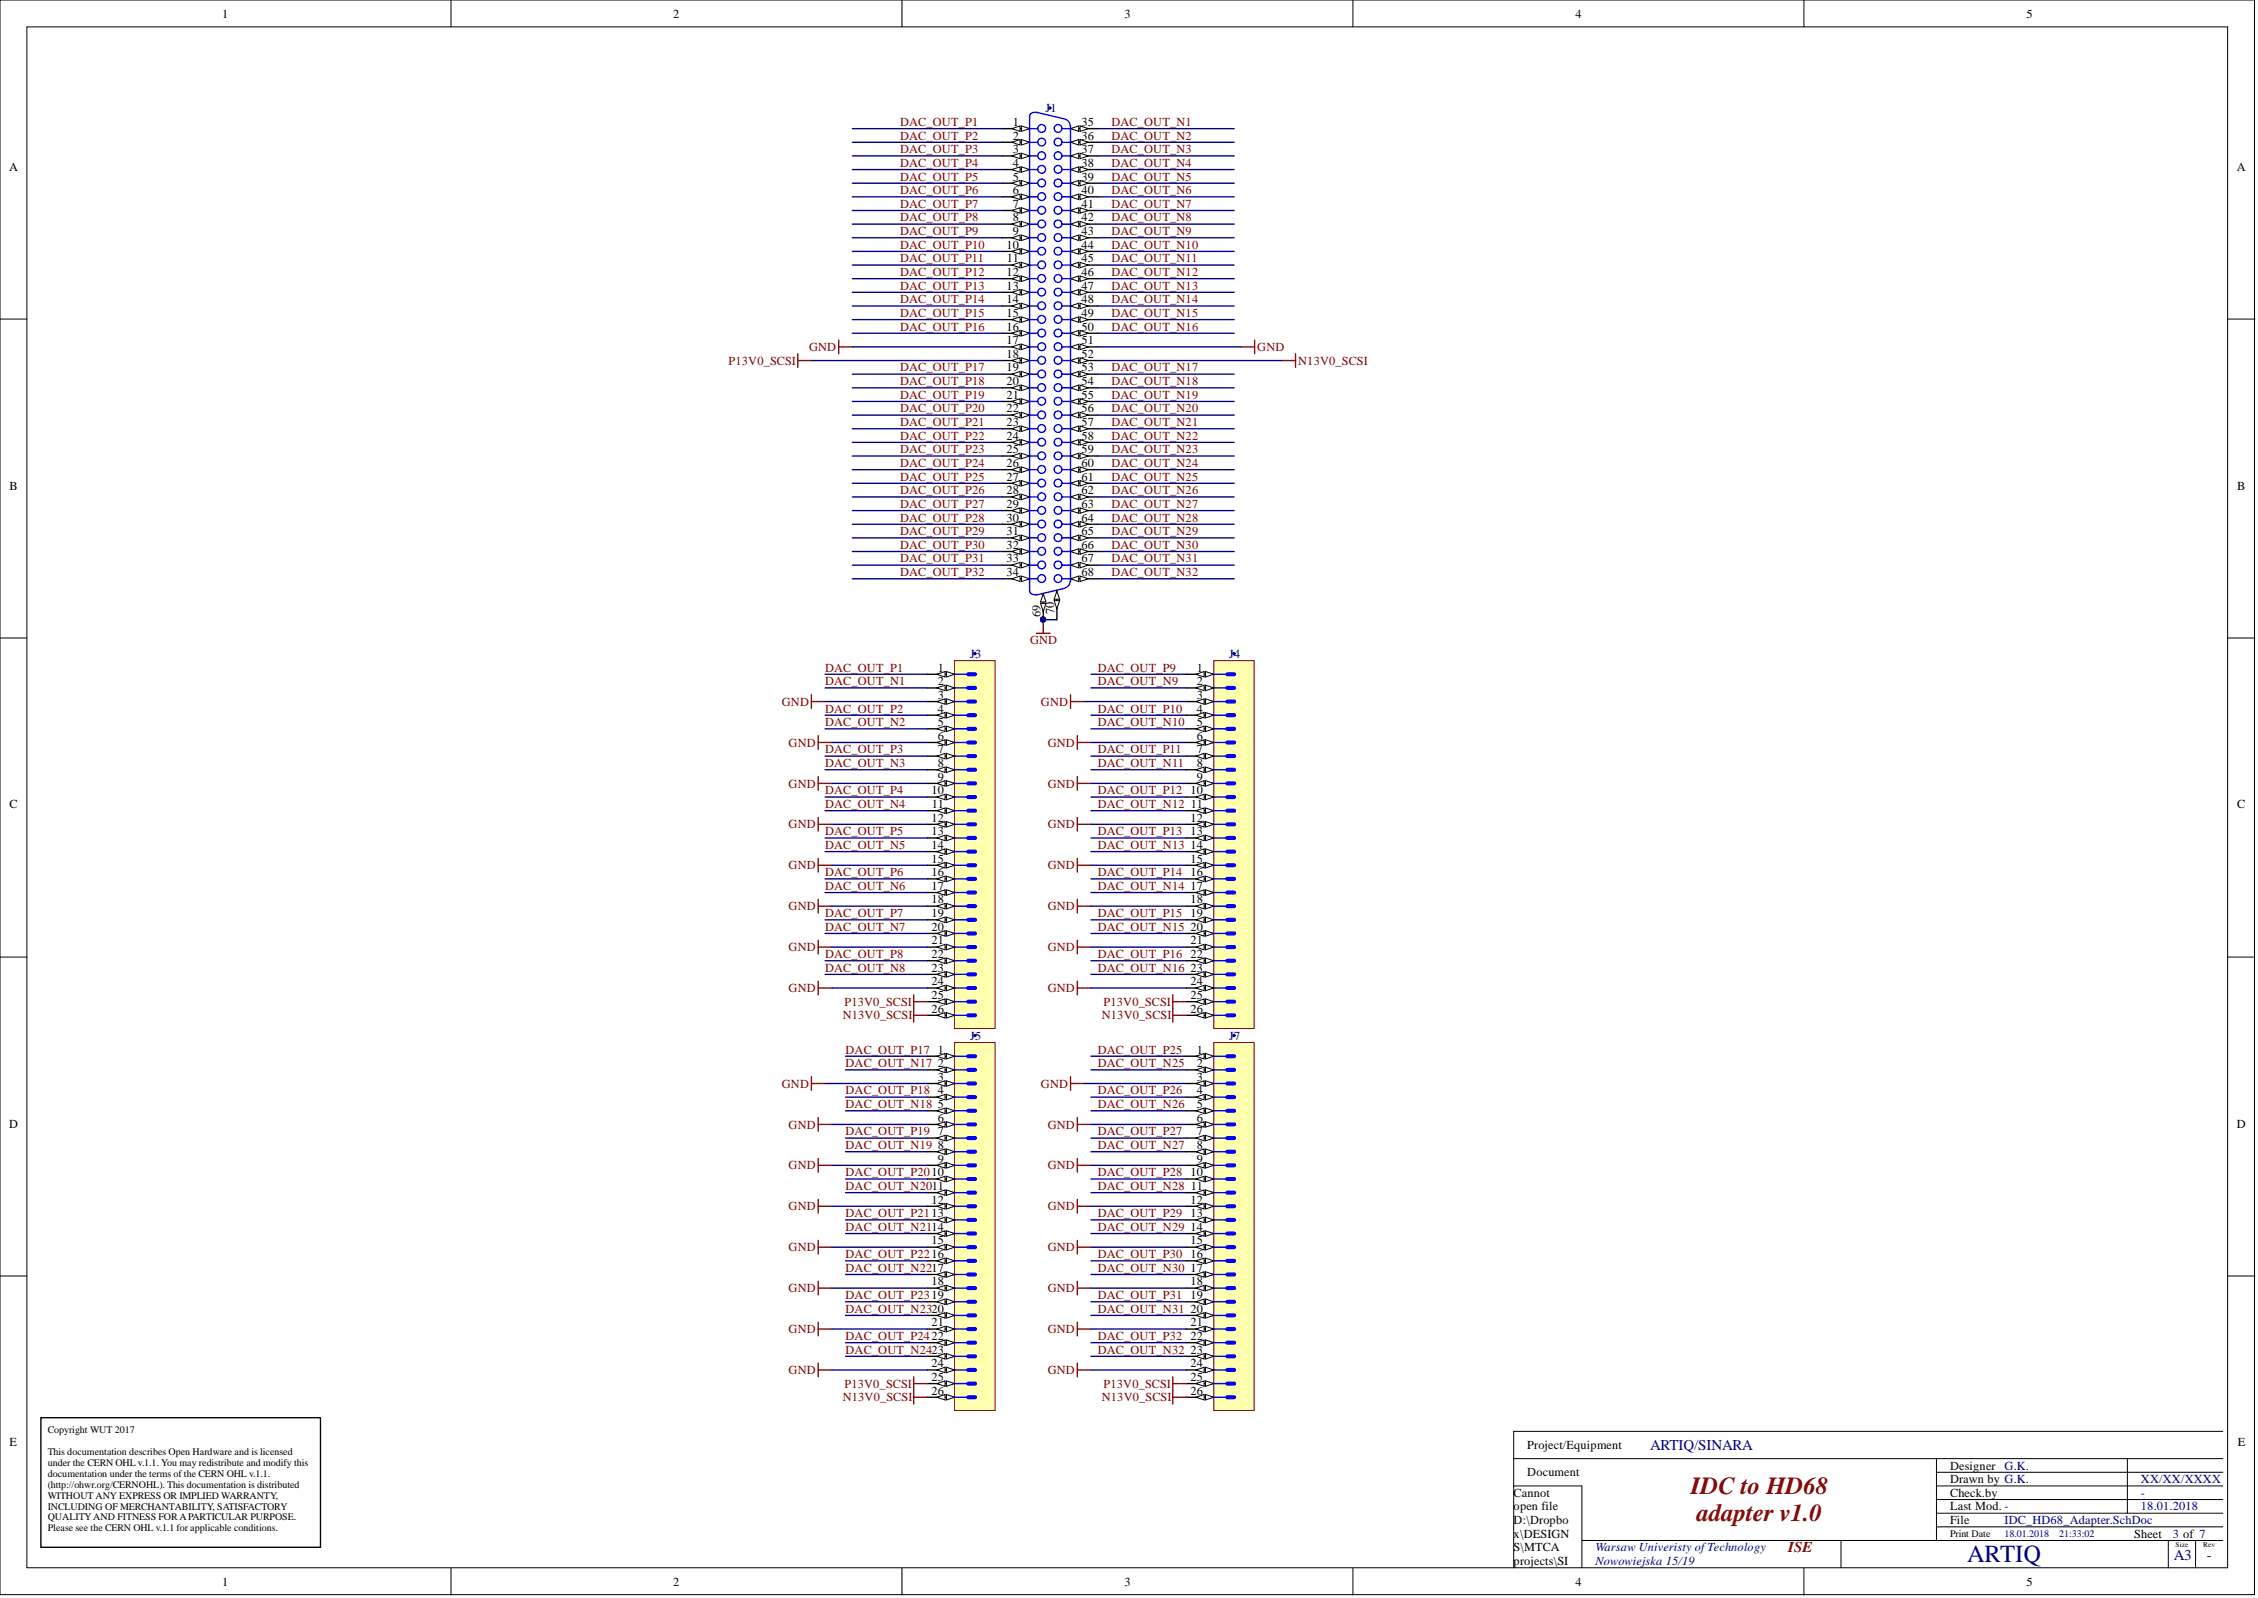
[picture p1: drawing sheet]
<svg xmlns="http://www.w3.org/2000/svg" width="420mm" height="297mm" viewBox="0 0 420 297" stroke-linecap="round" stroke-linejoin="round" font-family="sans-serif">
<defs><g id="words">
<g font-size="4.6" fill="#800000">
<text x="314.4" y="277.7">IDC to HD68</text>
<text x="315.5" y="282.8">adapter v1.0</text>
</g>
<text font-size="4.6" fill="#000080" x="365.8" y="290.4">ARTIQ</text>
<g font-size="2.8" fill="#000080">
<text x="306.8" y="269.5">ARTIQ/SINARA</text>
<text x="404.1" y="290.1">A3</text>
<text x="410.3" y="290.1">-</text>
</g>
<text font-size="2.8" fill="#800000" x="332.5" y="288.5">ISE</text>
<g font-size="2.3">
<text x="41.3" y="3.3">1</text>
<text x="125.2" y="3.3">2</text>
<text x="209.1" y="3.3">3</text>
<text x="292.9" y="3.3">4</text>
<text x="376.7" y="3.3">5</text>
<text x="188.3" y="23.4">1</text>
<text x="201" y="23.4">35</text>
<text x="188.3" y="25.9">2</text>
<text x="188.3" y="28.5">3</text>
<text x="201" y="25.9">36</text>
<text x="201" y="28.5">37</text>
<text x="1.7" y="31.7">A</text>
<text x="188.3" y="31">4</text>
<text x="188.3" y="33.6">5</text>
<text x="201" y="31">38</text>
<text x="201" y="33.6">39</text>
<text x="415.9" y="31.7">A</text>
<text x="188.3" y="36.1">6</text>
<text x="188.3" y="38.6">7</text>
<text x="188.3" y="41.2">8</text>
<text x="201" y="36.1">40</text>
<text x="201" y="38.6">41</text>
<text x="201" y="41.2">42</text>
<text x="187.1" y="46.2">10</text>
<text x="188.3" y="43.7">9</text>
<text x="201" y="43.7">43</text>
<text x="201" y="46.2">44</text>
<text x="187.1" y="51.3">12</text>
<text x="187.1" y="53.8">13</text>
<text x="187.2" y="48.8">11</text>
<text x="201" y="48.8">45</text>
<text x="201" y="51.3">46</text>
<text x="201" y="53.8">47</text>
<text x="187.1" y="56.4">14</text>
<text x="187.1" y="58.9">15</text>
<text x="201" y="56.4">48</text>
<text x="201" y="58.9">49</text>
<text x="187.1" y="61.4">16</text>
<text x="187.1" y="64">17</text>
<text x="201" y="61.4">50</text>
<text x="201" y="64">51</text>
<text x="187.1" y="66.5">18</text>
<text x="187.1" y="69.1">19</text>
<text x="187.1" y="71.6">20</text>
<text x="201" y="66.5">52</text>
<text x="201" y="69.1">53</text>
<text x="201" y="71.6">54</text>
<text x="187.1" y="74.1">21</text>
<text x="187.1" y="76.7">22</text>
<text x="201" y="74.1">55</text>
<text x="201" y="76.7">56</text>
<text x="187.1" y="79.2">23</text>
<text x="187.1" y="81.7">24</text>
<text x="201" y="79.2">57</text>
<text x="201" y="81.7">58</text>
<text x="187.1" y="84.3">25</text>
<text x="187.1" y="86.8">26</text>
<text x="187.1" y="89.3">27</text>
<text x="201" y="84.3">59</text>
<text x="201" y="86.8">60</text>
<text x="201" y="89.3">61</text>
<text x="1.8" y="91">B</text>
<text x="187.1" y="91.9">28</text>
<text x="187.1" y="94.4">29</text>
<text x="201" y="91.9">62</text>
<text x="201" y="94.4">63</text>
<text x="416" y="91">B</text>
<text x="187.1" y="96.9">30</text>
<text x="187.1" y="99.5">31</text>
<text x="201" y="96.9">64</text>
<text x="201" y="99.5">65</text>
<text x="187.1" y="102">32</text>
<text x="187.1" y="104.5">33</text>
<text x="187.1" y="107.1">34</text>
<text x="201" y="102">66</text>
<text x="201" y="104.5">67</text>
<text x="201" y="107.1">68</text>
<text x="193.4" y="114.7" transform="rotate(-90 193.4 114.7)">69</text>
<text x="196" y="114.2" transform="rotate(-90 196 114.2)">70</text>
<text x="174.3" y="124.8">1</text>
<text x="222.5" y="124.8">1</text>
<text x="174.3" y="127.4">2</text>
<text x="174.3" y="129.9">3</text>
<text x="222.5" y="127.4">2</text>
<text x="222.5" y="129.9">3</text>
<text x="174.3" y="132.4">4</text>
<text x="174.3" y="135">5</text>
<text x="174.3" y="137.5">6</text>
<text x="222.5" y="132.4">4</text>
<text x="222.5" y="135">5</text>
<text x="222.5" y="137.5">6</text>
<text x="174.3" y="140">7</text>
<text x="174.3" y="142.6">8</text>
<text x="222.5" y="140">7</text>
<text x="222.5" y="142.6">8</text>
<text x="173.2" y="147.7">10</text>
<text x="174.3" y="145.1">9</text>
<text x="221.3" y="147.7">10</text>
<text x="222.5" y="145.1">9</text>
<text x="1.8" y="150.3">C</text>
<text x="173.2" y="152.7">12</text>
<text x="173.2" y="155.3">13</text>
<text x="173.2" y="150.2">11</text>
<text x="221.3" y="152.7">12</text>
<text x="221.3" y="155.3">13</text>
<text x="221.4" y="150.2">11</text>
<text x="416" y="150.3">C</text>
<text x="173.2" y="157.8">14</text>
<text x="173.2" y="160.3">15</text>
<text x="221.3" y="157.8">14</text>
<text x="221.3" y="160.3">15</text>
<text x="173.2" y="162.9">16</text>
<text x="173.2" y="165.4">17</text>
<text x="173.2" y="167.9">18</text>
<text x="221.3" y="162.9">16</text>
<text x="221.3" y="165.4">17</text>
<text x="221.3" y="167.9">18</text>
<text x="173.2" y="170.5">19</text>
<text x="173.2" y="173">20</text>
<text x="221.3" y="170.5">19</text>
<text x="221.3" y="173">20</text>
<text x="173.2" y="175.5">21</text>
<text x="173.2" y="178.1">22</text>
<text x="221.3" y="175.5">21</text>
<text x="221.3" y="178.1">22</text>
<text x="173.2" y="180.6">23</text>
<text x="173.2" y="183.2">24</text>
<text x="173.2" y="185.7">25</text>
<text x="221.3" y="180.6">23</text>
<text x="221.3" y="183.2">24</text>
<text x="221.3" y="185.7">25</text>
<text x="173.2" y="188.2">26</text>
<text x="221.3" y="188.2">26</text>
<text x="174.3" y="195.8">1</text>
<text x="222.5" y="195.8">1</text>
<text x="174.3" y="198.4">2</text>
<text x="174.3" y="200.9">3</text>
<text x="174.3" y="203.4">4</text>
<text x="222.5" y="198.4">2</text>
<text x="222.5" y="200.9">3</text>
<text x="222.5" y="203.4">4</text>
<text x="1.7" y="209.6">D</text>
<text x="174.3" y="206">5</text>
<text x="174.3" y="208.5">6</text>
<text x="222.5" y="206">5</text>
<text x="222.5" y="208.5">6</text>
<text x="415.9" y="209.6">D</text>
<text x="174.3" y="211">7</text>
<text x="174.3" y="213.6">8</text>
<text x="222.5" y="211">7</text>
<text x="222.5" y="213.6">8</text>
<text x="174.3" y="216.1">9</text>
<text x="221.3" y="218.6">10</text>
<text x="221.4" y="221.2">11</text>
<text x="222.5" y="216.1">9</text>
<text x="173.2" y="223.7">12</text>
<text x="221.3" y="223.7">12</text>
<text x="221.3" y="226.3">13</text>
<text x="173.2" y="231.3">15</text>
<text x="221.3" y="228.8">14</text>
<text x="221.3" y="231.3">15</text>
<text x="221.3" y="233.9">16</text>
<text x="173.2" y="238.9">18</text>
<text x="221.3" y="236.4">17</text>
<text x="221.3" y="238.9">18</text>
<text x="221.3" y="241.5">19</text>
<text x="221.3" y="244">20</text>
<text x="173.2" y="246.5">21</text>
<text x="221.3" y="246.5">21</text>
<text x="221.3" y="249.1">22</text>
<text x="221.3" y="251.6">23</text>
<text x="173.2" y="254.1">24</text>
<text x="173.2" y="256.7">25</text>
<text x="221.3" y="254.1">24</text>
<text x="221.3" y="256.7">25</text>
<text x="173.2" y="259.2">26</text>
<text x="221.3" y="259.2">26</text>
<text x="1.8" y="268.9">E</text>
<text x="284" y="269.4">Project/Equipment</text>
<text x="416" y="268.9">E</text>
<text x="284" y="274.4">Document</text>
<text x="362.5" y="273.2">Designer</text>
<text x="362.5" y="275.7">Drawn by G.K.</text>
<text x="281.4" y="278.2">Cannot</text>
<text x="281.4" y="280.8">open file</text>
<text x="362.5" y="278.2">Check.by</text>
<text x="362.5" y="280.8">Last Mod. -</text>
<text x="281.4" y="283.3">D:\Dropbo</text>
<text x="281.4" y="285.8">x\DESIGN</text>
<text x="362.5" y="283.3">File</text>
<text x="396.8" y="285.8">Sheet</text>
<text x="281.4" y="288.4">S\MTCA</text>
<text x="281.4" y="290.9">projects\SI</text>
<text x="41.3" y="294.8">1</text>
<text x="125.2" y="294.8">2</text>
<text x="209.1" y="294.8">3</text>
<text x="281.4" y="296">TIQ_ALTI</text>
<text x="292.9" y="294.8">4</text>
<text x="376.7" y="294.8">5</text>
</g>
<g font-size="2.3" fill="#800000">
<text x="167.3" y="23.4">DAC_OUT_P1</text>
<text x="206.6" y="23.4">DAC_OUT_N1</text>
<text x="167.3" y="25.9">DAC_OUT_P2</text>
<text x="167.3" y="28.5">DAC_OUT_P3</text>
<text x="206.6" y="25.9">DAC_OUT_N2</text>
<text x="206.6" y="28.5">DAC_OUT_N3</text>
<text x="167.3" y="31">DAC_OUT_P4</text>
<text x="167.3" y="33.6">DAC_OUT_P5</text>
<text x="206.6" y="31">DAC_OUT_N4</text>
<text x="206.6" y="33.6">DAC_OUT_N5</text>
<text x="167.3" y="36.1">DAC_OUT_P6</text>
<text x="167.3" y="38.6">DAC_OUT_P7</text>
<text x="167.3" y="41.2">DAC_OUT_P8</text>
<text x="206.6" y="36.1">DAC_OUT_N6</text>
<text x="206.6" y="38.6">DAC_OUT_N7</text>
<text x="206.6" y="41.2">DAC_OUT_N8</text>
<text x="167.3" y="43.7">DAC_OUT_P9</text>
<text x="167.3" y="46.2">DAC_OUT_P10</text>
<text x="206.6" y="43.7">DAC_OUT_N9</text>
<text x="206.6" y="46.2">DAC_OUT_N10</text>
<text x="167.3" y="48.8">DAC_OUT_P11</text>
<text x="167.3" y="51.3">DAC_OUT_P12</text>
<text x="167.3" y="53.8">DAC_OUT_P13</text>
<text x="206.6" y="48.8">DAC_OUT_N11</text>
<text x="206.6" y="51.3">DAC_OUT_N12</text>
<text x="206.6" y="53.8">DAC_OUT_N13</text>
<text x="167.3" y="56.4">DAC_OUT_P14</text>
<text x="167.3" y="58.9">DAC_OUT_P15</text>
<text x="206.6" y="56.4">DAC_OUT_N14</text>
<text x="206.6" y="58.9">DAC_OUT_N15</text>
<text x="150.4" y="65.2">GND</text>
<text x="167.3" y="61.4">DAC_OUT_P16</text>
<text x="206.6" y="61.4">DAC_OUT_N16</text>
<text x="233.8" y="65.2">GND</text>
<text x="135.5" y="67.8">P13V0_SCSI</text>
<text x="167.3" y="69.1">DAC_OUT_P17</text>
<text x="167.3" y="71.6">DAC_OUT_P18</text>
<text x="206.6" y="69.1">DAC_OUT_N17</text>
<text x="206.6" y="71.6">DAC_OUT_N18</text>
<text x="241.4" y="67.8">N13V0_SCSI</text>
<text x="167.3" y="74.1">DAC_OUT_P19</text>
<text x="167.3" y="76.7">DAC_OUT_P20</text>
<text x="206.6" y="74.1">DAC_OUT_N19</text>
<text x="206.6" y="76.7">DAC_OUT_N20</text>
<text x="167.3" y="79.2">DAC_OUT_P21</text>
<text x="167.3" y="81.7">DAC_OUT_P22</text>
<text x="206.6" y="79.2">DAC_OUT_N21</text>
<text x="206.6" y="81.7">DAC_OUT_N22</text>
<text x="167.3" y="84.3">DAC_OUT_P23</text>
<text x="167.3" y="86.8">DAC_OUT_P24</text>
<text x="167.3" y="89.3">DAC_OUT_P25</text>
<text x="206.6" y="84.3">DAC_OUT_N23</text>
<text x="206.6" y="86.8">DAC_OUT_N24</text>
<text x="206.6" y="89.3">DAC_OUT_N25</text>
<text x="167.3" y="91.9">DAC_OUT_P26</text>
<text x="167.3" y="94.4">DAC_OUT_P27</text>
<text x="206.6" y="91.9">DAC_OUT_N26</text>
<text x="206.6" y="94.4">DAC_OUT_N27</text>
<text x="167.3" y="96.9">DAC_OUT_P28</text>
<text x="167.3" y="99.5">DAC_OUT_P29</text>
<text x="206.6" y="96.9">DAC_OUT_N28</text>
<text x="206.6" y="99.5">DAC_OUT_N29</text>
<text x="167.3" y="102">DAC_OUT_P30</text>
<text x="167.3" y="104.5">DAC_OUT_P31</text>
<text x="167.3" y="107.1">DAC_OUT_P32</text>
<text x="206.6" y="102">DAC_OUT_N30</text>
<text x="206.6" y="104.5">DAC_OUT_N31</text>
<text x="206.6" y="107.1">DAC_OUT_N32</text>
<text x="191.5" y="119.8">GND</text>
<text x="153.4" y="124.8">DAC_OUT_P1</text>
<text x="204.1" y="124.8">DAC_OUT_P9</text>
<text x="145.4" y="131.2">GND</text>
<text x="153.4" y="127.4">DAC_OUT_N1</text>
<text x="193.5" y="131.2">GND</text>
<text x="204.1" y="127.4">DAC_OUT_N9</text>
<text x="153.4" y="132.4">DAC_OUT_P2</text>
<text x="153.4" y="135">DAC_OUT_N2</text>
<text x="204.1" y="132.4">DAC_OUT_P10</text>
<text x="204.1" y="135">DAC_OUT_N10</text>
<text x="146.6" y="138.8">GND</text>
<text x="153.4" y="140">DAC_OUT_P3</text>
<text x="153.4" y="142.6">DAC_OUT_N3</text>
<text x="194.8" y="138.8">GND</text>
<text x="204.1" y="140">DAC_OUT_P11</text>
<text x="204.1" y="142.6">DAC_OUT_N11</text>
<text x="146.6" y="146.4">GND</text>
<text x="153.4" y="147.7">DAC_OUT_P4</text>
<text x="194.8" y="146.4">GND</text>
<text x="204.1" y="147.7">DAC_OUT_P12</text>
<text x="146.6" y="154">GND</text>
<text x="153.4" y="155.3">DAC_OUT_P5</text>
<text x="153.4" y="150.2">DAC_OUT_N4</text>
<text x="194.8" y="154">GND</text>
<text x="204.1" y="155.3">DAC_OUT_P13</text>
<text x="204.1" y="150.2">DAC_OUT_N12</text>
<text x="146.6" y="161.6">GND</text>
<text x="153.4" y="157.8">DAC_OUT_N5</text>
<text x="194.8" y="161.6">GND</text>
<text x="204.1" y="157.8">DAC_OUT_N13</text>
<text x="153.4" y="162.9">DAC_OUT_P6</text>
<text x="153.4" y="165.4">DAC_OUT_N6</text>
<text x="204.1" y="162.9">DAC_OUT_P14</text>
<text x="204.1" y="165.4">DAC_OUT_N14</text>
<text x="146.6" y="169.2">GND</text>
<text x="153.4" y="170.5">DAC_OUT_P7</text>
<text x="153.4" y="173">DAC_OUT_N7</text>
<text x="194.8" y="169.2">GND</text>
<text x="204.1" y="170.5">DAC_OUT_P15</text>
<text x="204.1" y="173">DAC_OUT_N15</text>
<text x="146.6" y="176.8">GND</text>
<text x="153.4" y="178.1">DAC_OUT_P8</text>
<text x="194.8" y="176.8">GND</text>
<text x="204.1" y="178.1">DAC_OUT_P16</text>
<text x="146.6" y="184.4">GND</text>
<text x="153.4" y="180.6">DAC_OUT_N8</text>
<text x="194.8" y="184.4">GND</text>
<text x="204.1" y="180.6">DAC_OUT_N16</text>
<text x="156.7" y="189.5">N13V0_SCSI</text>
<text x="157" y="187">P13V0_SCSI</text>
<text x="204.9" y="189.5">N13V0_SCSI</text>
<text x="205.2" y="187">P13V0_SCSI</text>
<text x="157.2" y="195.8">DAC_OUT_P17</text>
<text x="204.1" y="195.8">DAC_OUT_P25</text>
<text x="145.4" y="202.2">GND</text>
<text x="157.2" y="203.4">DAC_OUT_P18</text>
<text x="157.2" y="198.4">DAC_OUT_N17</text>
<text x="193.5" y="202.2">GND</text>
<text x="204.1" y="203.4">DAC_OUT_P26</text>
<text x="204.1" y="198.4">DAC_OUT_N25</text>
<text x="146.6" y="209.8">GND</text>
<text x="157.2" y="206">DAC_OUT_N18</text>
<text x="194.8" y="209.8">GND</text>
<text x="204.1" y="206">DAC_OUT_N26</text>
<text x="157.2" y="211">DAC_OUT_P19</text>
<text x="157.2" y="213.6">DAC_OUT_N19</text>
<text x="204.1" y="211">DAC_OUT_P27</text>
<text x="204.1" y="213.6">DAC_OUT_N27</text>
<text x="146.6" y="217.4">GND</text>
<text x="157.2" y="218.6">DAC_OUT_P2010</text>
<text x="157.2" y="221.2">DAC_OUT_N2011</text>
<text x="194.8" y="217.4">GND</text>
<text x="204.1" y="218.6">DAC_OUT_P28</text>
<text x="204.1" y="221.2">DAC_OUT_N28</text>
<text x="146.6" y="225">GND</text>
<text x="157.2" y="226.3">DAC_OUT_P2113</text>
<text x="194.8" y="225">GND</text>
<text x="204.1" y="226.3">DAC_OUT_P29</text>
<text x="146.6" y="232.6">GND</text>
<text x="157.2" y="233.9">DAC_OUT_P2216</text>
<text x="157.2" y="228.8">DAC_OUT_N2114</text>
<text x="194.8" y="232.6">GND</text>
<text x="204.1" y="233.9">DAC_OUT_P30</text>
<text x="204.1" y="228.8">DAC_OUT_N29</text>
<text x="157.2" y="236.4">DAC_OUT_N2217</text>
<text x="204.1" y="236.4">DAC_OUT_N30</text>
<text x="146.6" y="240.2">GND</text>
<text x="157.2" y="241.5">DAC_OUT_P2319</text>
<text x="157.2" y="244">DAC_OUT_N2320</text>
<text x="194.8" y="240.2">GND</text>
<text x="204.1" y="241.5">DAC_OUT_P31</text>
<text x="204.1" y="244">DAC_OUT_N31</text>
<text x="146.6" y="247.8">GND</text>
<text x="157.2" y="249.1">DAC_OUT_P2422</text>
<text x="157.2" y="251.6">DAC_OUT_N2423</text>
<text x="194.8" y="247.8">GND</text>
<text x="204.1" y="249.1">DAC_OUT_P32</text>
<text x="204.1" y="251.6">DAC_OUT_N32</text>
<text x="146.6" y="255.4">GND</text>
<text x="157" y="257.9">P13V0_SCSI</text>
<text x="194.8" y="255.4">GND</text>
<text x="205.2" y="257.9">P13V0_SCSI</text>
<text x="156.7" y="260.5">N13V0_SCSI</text>
<text x="204.9" y="260.5">N13V0_SCSI</text>
</g>
<g font-size="2.3" fill="#000080">
<text x="194.4" y="20.9">J1</text>
<text x="180.3" y="122.3">J3</text>
<text x="228.5" y="122.3">J4</text>
<text x="180.3" y="193.3">J5</text>
<text x="228.5" y="193.3">J7</text>
<text x="372.7" y="273.2">G.K.</text>
<text x="398" y="275.7">XX/XX/XXXX</text>
<text x="398" y="278.2">-</text>
<text x="398" y="280.8">18.01.2018</text>
<text x="372.7" y="283.3">IDC_HD68_Adapter.SchDoc</text>
<text x="404" y="285.8">3 of 7</text>
<text x="296.6" y="288.4">Warsaw Univeristy ofTechnology</text>
<text x="296.6" y="290.9">Nowowiejska 15/19</text>
</g>
<g font-size="1.9">
<text x="8.9" y="266.4">Copyright WUT 2017</text>
<text x="8.9" y="270.5">This documentation describes Open Hardware and is licensed</text>
<text x="8.9" y="272.5">under the CERN OHL v.1.1. You may redistribute and modify this</text>
<text x="8.9" y="274.5">documentation under the terms of the CERN OHL v.1.1.</text>
<text x="8.9" y="276.5">(http://ohwr.org/CERNOHL). This documentation is distributed</text>
<text x="8.9" y="278.6">WITHOUT ANY EXPRESS OR IMPLIED WARRANTY,</text>
<text x="8.9" y="280.6">INCLUDING OF MERCHANTABILITY, SATISFACTORY</text>
<text x="8.9" y="282.6">QUALITYAND FITNESS FORAPARTICULAR PURPOSE.</text>
<text x="8.9" y="284.7">Please see the CERN OHL v.1.1 for applicable conditions.</text>
<text x="362.5" y="285.7">Print Date</text>
</g>
<g font-size="1.9" fill="#000080">
<text x="372.7" y="285.7">18.01.2018</text>
<text x="382.8" y="285.7">21:33:02</text>
</g>
<g font-size="1.4">
<text x="404.5" y="287.5">Size</text>
<text x="409.6" y="287.5">Rev</text>
</g>
</g></defs>
<g fill="#fff" stroke="#000" stroke-width=".19">
<path d="M0 0h419.2v296.4h-419.2z"/>
<path d="M5 5h409.2v286.4h-409.2z"/>
</g>
<g fill="none" stroke="#000" stroke-width=".19">
<path d="M83.8 0v5M167.7 0v5M251.5 0v5M335.4 0v5M0 59.3h5M414.2 59.3h5M0 118.6h5M414.2 118.6h5M0 177.9h5M414.2 177.9h5M0 237.2h5M414.2 237.2h5"/>
<path d="M281.4 276.2h12.7v15.2M281.4 271.1h131.9M360 271.1v15.2M360 273.7h53.3M360 276.2h53.3M360 278.7h53.3M395.5 271.1v10.2M413.3 266.1h-131.9v25.3M83.8 291.5v5M167.7 291.5v5M251.5 291.5v5M294.1 286.3h119.2"/>
<path d="M335.4 291.5v5M342.3 286.3v5.1M360 281.3h53.3M360 283.8h53.3M403.1 286.3v5.1M408.2 286.3v5.1"/>
</g>
<path d="M186.4 23.9h5M7.6 263.5h52v24.1h-52z" fill="none" stroke="#000" stroke-width=".25"/>
<path d="M191.4 21.6v88.3M192.7 20.9l5.3 1.2M192.8 20.9a.93 .93 0 0 0-1.4 .8M198.1 22.2a1.23 1.23 0 0 1 .9 1.2M199 23.4v84.7M191.4 109.8a.99 .99 0 0 0 1.4 .7M198 109.3l-5.3 1.3M199 108.1a1.23 1.23 0 0 1-.9 1.1" fill="none" stroke="#00f" stroke-width=".25"/>
<path d="M189.9 23.4l1.5 .5-1.5 .5z" fill="#fff"/>
<path d="M189.9 23.4l1.5 .5-1.5 .5z" fill="none" stroke="#000" stroke-width=".19"/>
<path d="M188.1 23.9l1.5-.5v1z" fill="#fff"/>
<path d="M188.1 23.9l1.5-.5v1z" fill="none" stroke="#000" stroke-width=".19"/>
<path d="M186.4 26.4h5" fill="none" stroke="#000" stroke-width=".25"/>
<path d="M189.9 25.9l1.5 .5-1.5 .6z" fill="#fff"/>
<path d="M189.9 25.9l1.5 .5-1.5 .6z" fill="none" stroke="#000" stroke-width=".19"/>
<path d="M188.1 26.4l1.5-.5v1.1z" fill="#fff"/>
<path d="M188.1 26.4l1.5-.5v1.1z" fill="none" stroke="#000" stroke-width=".19"/>
<path d="M186.4 29h5" fill="none" stroke="#000" stroke-width=".25"/>
<path d="M189.9 28.5l1.5 .5-1.5 .5z" fill="#fff"/>
<path d="M189.9 28.5l1.5 .5-1.5 .5z" fill="none" stroke="#000" stroke-width=".19"/>
<path d="M188.1 29l1.5-.5v1z" fill="#fff"/>
<path d="M188.1 29l1.5-.5v1z" fill="none" stroke="#000" stroke-width=".19"/>
<path d="M186.4 31.5h5" fill="none" stroke="#000" stroke-width=".25"/>
<path d="M189.9 31l1.5 .5-1.5 .5z" fill="#fff"/>
<path d="M189.9 31l1.5 .5-1.5 .5z" fill="none" stroke="#000" stroke-width=".19"/>
<path d="M188.1 31.5l1.5-.5v1z" fill="#fff"/>
<path d="M188.1 31.5l1.5-.5v1z" fill="none" stroke="#000" stroke-width=".19"/>
<path d="M186.4 34.1h5" fill="none" stroke="#000" stroke-width=".25"/>
<path d="M189.9 33.5l1.5 .6-1.5 .5z" fill="#fff"/>
<path d="M189.9 33.5l1.5 .6-1.5 .5z" fill="none" stroke="#000" stroke-width=".19"/>
<path d="M188.1 34.1l1.5-.6v1.1z" fill="#fff"/>
<path d="M188.1 34.1l1.5-.6v1.1z" fill="none" stroke="#000" stroke-width=".19"/>
<path d="M186.4 36.6h5" fill="none" stroke="#000" stroke-width=".25"/>
<path d="M189.9 36.1l1.5 .5-1.5 .5z" fill="#fff"/>
<path d="M189.9 36.1l1.5 .5-1.5 .5z" fill="none" stroke="#000" stroke-width=".19"/>
<path d="M188.1 36.6l1.5-.5v1z" fill="#fff"/>
<path d="M188.1 36.6l1.5-.5v1z" fill="none" stroke="#000" stroke-width=".19"/>
<path d="M186.4 39.1h5" fill="none" stroke="#000" stroke-width=".25"/>
<path d="M189.9 38.6l1.5 .5-1.5 .5z" fill="#fff"/>
<path d="M189.9 38.6l1.5 .5-1.5 .5z" fill="none" stroke="#000" stroke-width=".19"/>
<path d="M188.1 39.1l1.5-.5v1z" fill="#fff"/>
<path d="M188.1 39.1l1.5-.5v1z" fill="none" stroke="#000" stroke-width=".19"/>
<path d="M186.4 41.7h5" fill="none" stroke="#000" stroke-width=".25"/>
<path d="M189.9 41.2l1.5 .5-1.5 .5z" fill="#fff"/>
<path d="M189.9 41.2l1.5 .5-1.5 .5z" fill="none" stroke="#000" stroke-width=".19"/>
<path d="M188.1 41.7l1.5-.5v1z" fill="#fff"/>
<path d="M188.1 41.7l1.5-.5v1z" fill="none" stroke="#000" stroke-width=".19"/>
<path d="M186.4 44.2h5" fill="none" stroke="#000" stroke-width=".25"/>
<path d="M189.9 43.7l1.5 .5-1.5 .5z" fill="#fff"/>
<path d="M189.9 43.7l1.5 .5-1.5 .5z" fill="none" stroke="#000" stroke-width=".19"/>
<path d="M188.1 44.2l1.5-.5v1z" fill="#fff"/>
<path d="M188.1 44.2l1.5-.5v1z" fill="none" stroke="#000" stroke-width=".19"/>
<path d="M186.4 46.7h5" fill="none" stroke="#000" stroke-width=".25"/>
<path d="M189.9 46.2l1.5 .5-1.5 .5z" fill="#fff"/>
<path d="M189.9 46.2l1.5 .5-1.5 .5z" fill="none" stroke="#000" stroke-width=".19"/>
<path d="M188.1 46.7l1.5-.5v1z" fill="#fff"/>
<path d="M188.1 46.7l1.5-.5v1z" fill="none" stroke="#000" stroke-width=".19"/>
<path d="M186.4 49.3h5" fill="none" stroke="#000" stroke-width=".25"/>
<path d="M189.9 48.8l1.5 .5-1.5 .5z" fill="#fff"/>
<path d="M189.9 48.8l1.5 .5-1.5 .5z" fill="none" stroke="#000" stroke-width=".19"/>
<path d="M188.1 49.3l1.5-.5v1z" fill="#fff"/>
<path d="M188.1 49.3l1.5-.5v1z" fill="none" stroke="#000" stroke-width=".19"/>
<path d="M186.4 51.8h5" fill="none" stroke="#000" stroke-width=".25"/>
<path d="M189.9 51.3l1.5 .5-1.5 .5z" fill="#fff"/>
<path d="M189.9 51.3l1.5 .5-1.5 .5z" fill="none" stroke="#000" stroke-width=".19"/>
<path d="M188.1 51.8l1.5-.5v1z" fill="#fff"/>
<path d="M188.1 51.8l1.5-.5v1z" fill="none" stroke="#000" stroke-width=".19"/>
<path d="M186.4 54.3h5" fill="none" stroke="#000" stroke-width=".25"/>
<path d="M189.9 53.8l1.5 .5-1.5 .5z" fill="#fff"/>
<path d="M189.9 53.8l1.5 .5-1.5 .5z" fill="none" stroke="#000" stroke-width=".19"/>
<path d="M188.1 54.3l1.5-.5v1z" fill="#fff"/>
<path d="M188.1 54.3l1.5-.5v1z" fill="none" stroke="#000" stroke-width=".19"/>
<path d="M186.4 56.9h5" fill="none" stroke="#000" stroke-width=".25"/>
<path d="M189.9 56.4l1.5 .5-1.5 .5z" fill="#fff"/>
<path d="M189.9 56.4l1.5 .5-1.5 .5z" fill="none" stroke="#000" stroke-width=".19"/>
<path d="M188.1 56.9l1.5-.5v1z" fill="#fff"/>
<path d="M188.1 56.9l1.5-.5v1z" fill="none" stroke="#000" stroke-width=".19"/>
<path d="M186.4 59.4h5" fill="none" stroke="#000" stroke-width=".25"/>
<path d="M189.9 58.9l1.5 .5-1.5 .5z" fill="#fff"/>
<path d="M189.9 58.9l1.5 .5-1.5 .5z" fill="none" stroke="#000" stroke-width=".19"/>
<path d="M188.1 59.4l1.5-.5v1z" fill="#fff"/>
<path d="M188.1 59.4l1.5-.5v1z" fill="none" stroke="#000" stroke-width=".19"/>
<path d="M186.4 61.9h5" fill="none" stroke="#000" stroke-width=".25"/>
<path d="M189.9 61.4l1.5 .5-1.5 .6z" fill="#fff"/>
<path d="M189.9 61.4l1.5 .5-1.5 .6z" fill="none" stroke="#000" stroke-width=".19"/>
<path d="M188.1 61.9l1.5-.5v1.1z" fill="#fff"/>
<path d="M188.1 61.9l1.5-.5v1.1z" fill="none" stroke="#000" stroke-width=".19"/>
<path d="M186.4 64.5h5" fill="none" stroke="#000" stroke-width=".25"/>
<path d="M189.9 64l1.5 .5-1.5 .5z" fill="#fff"/>
<path d="M189.9 64l1.5 .5-1.5 .5z" fill="none" stroke="#000" stroke-width=".19"/>
<path d="M188.1 64.5l1.5-.5v1z" fill="#fff"/>
<path d="M188.1 64.5l1.5-.5v1z" fill="none" stroke="#000" stroke-width=".19"/>
<path d="M186.4 67h5" fill="none" stroke="#000" stroke-width=".25"/>
<path d="M189.9 66.5l1.5 .5-1.5 .5z" fill="#fff"/>
<path d="M189.9 66.5l1.5 .5-1.5 .5z" fill="none" stroke="#000" stroke-width=".19"/>
<path d="M188.1 67l1.5-.5v1z" fill="#fff"/>
<path d="M188.1 67l1.5-.5v1z" fill="none" stroke="#000" stroke-width=".19"/>
<path d="M186.4 69.6h5" fill="none" stroke="#000" stroke-width=".25"/>
<path d="M189.9 69l1.5 .6-1.5 .5z" fill="#fff"/>
<path d="M189.9 69l1.5 .6-1.5 .5z" fill="none" stroke="#000" stroke-width=".19"/>
<path d="M188.1 69.6l1.5-.6v1.1z" fill="#fff"/>
<path d="M188.1 69.6l1.5-.6v1.1z" fill="none" stroke="#000" stroke-width=".19"/>
<path d="M186.4 72.1h5" fill="none" stroke="#000" stroke-width=".25"/>
<path d="M189.9 71.6l1.5 .5-1.5 .5z" fill="#fff"/>
<path d="M189.9 71.6l1.5 .5-1.5 .5z" fill="none" stroke="#000" stroke-width=".19"/>
<path d="M188.1 72.1l1.5-.5v1z" fill="#fff"/>
<path d="M188.1 72.1l1.5-.5v1z" fill="none" stroke="#000" stroke-width=".19"/>
<path d="M186.4 74.6h5" fill="none" stroke="#000" stroke-width=".25"/>
<path d="M189.9 74.1l1.5 .5-1.5 .5z" fill="#fff"/>
<path d="M189.9 74.1l1.5 .5-1.5 .5z" fill="none" stroke="#000" stroke-width=".19"/>
<path d="M188.1 74.6l1.5-.5v1z" fill="#fff"/>
<path d="M188.1 74.6l1.5-.5v1z" fill="none" stroke="#000" stroke-width=".19"/>
<path d="M186.4 77.2h5" fill="none" stroke="#000" stroke-width=".25"/>
<path d="M189.9 76.7l1.5 .5-1.5 .5z" fill="#fff"/>
<path d="M189.9 76.7l1.5 .5-1.5 .5z" fill="none" stroke="#000" stroke-width=".19"/>
<path d="M188.1 77.2l1.5-.5v1z" fill="#fff"/>
<path d="M188.1 77.2l1.5-.5v1z" fill="none" stroke="#000" stroke-width=".19"/>
<path d="M186.4 79.7h5" fill="none" stroke="#000" stroke-width=".25"/>
<path d="M189.9 79.2l1.5 .5-1.5 .5z" fill="#fff"/>
<path d="M189.9 79.2l1.5 .5-1.5 .5z" fill="none" stroke="#000" stroke-width=".19"/>
<path d="M188.1 79.7l1.5-.5v1z" fill="#fff"/>
<path d="M188.1 79.7l1.5-.5v1z" fill="none" stroke="#000" stroke-width=".19"/>
<path d="M186.4 82.2h5" fill="none" stroke="#000" stroke-width=".25"/>
<path d="M189.9 81.7l1.5 .5-1.5 .5z" fill="#fff"/>
<path d="M189.9 81.7l1.5 .5-1.5 .5z" fill="none" stroke="#000" stroke-width=".19"/>
<path d="M188.1 82.2l1.5-.5v1z" fill="#fff"/>
<path d="M188.1 82.2l1.5-.5v1z" fill="none" stroke="#000" stroke-width=".19"/>
<path d="M186.4 84.8h5" fill="none" stroke="#000" stroke-width=".25"/>
<path d="M189.9 84.3l1.5 .5-1.5 .5z" fill="#fff"/>
<path d="M189.9 84.3l1.5 .5-1.5 .5z" fill="none" stroke="#000" stroke-width=".19"/>
<path d="M188.1 84.8l1.5-.5v1z" fill="#fff"/>
<path d="M188.1 84.8l1.5-.5v1z" fill="none" stroke="#000" stroke-width=".19"/>
<path d="M186.4 87.3h5" fill="none" stroke="#000" stroke-width=".25"/>
<path d="M189.9 86.8l1.5 .5-1.5 .5z" fill="#fff"/>
<path d="M189.9 86.8l1.5 .5-1.5 .5z" fill="none" stroke="#000" stroke-width=".19"/>
<path d="M188.1 87.3l1.5-.5v1z" fill="#fff"/>
<path d="M188.1 87.3l1.5-.5v1z" fill="none" stroke="#000" stroke-width=".19"/>
<path d="M186.4 89.8h5" fill="none" stroke="#000" stroke-width=".25"/>
<path d="M189.9 89.3l1.5 .5-1.5 .5z" fill="#fff"/>
<path d="M189.9 89.3l1.5 .5-1.5 .5z" fill="none" stroke="#000" stroke-width=".19"/>
<path d="M188.1 89.8l1.5-.5v1z" fill="#fff"/>
<path d="M188.1 89.8l1.5-.5v1z" fill="none" stroke="#000" stroke-width=".19"/>
<path d="M186.4 92.4h5" fill="none" stroke="#000" stroke-width=".25"/>
<path d="M189.9 91.9l1.5 .5-1.5 .5z" fill="#fff"/>
<path d="M189.9 91.9l1.5 .5-1.5 .5z" fill="none" stroke="#000" stroke-width=".19"/>
<path d="M188.1 92.4l1.5-.5v1z" fill="#fff"/>
<path d="M188.1 92.4l1.5-.5v1z" fill="none" stroke="#000" stroke-width=".19"/>
<path d="M186.4 94.9h5" fill="none" stroke="#000" stroke-width=".25"/>
<path d="M189.9 94.4l1.5 .5-1.5 .5z" fill="#fff"/>
<path d="M189.9 94.4l1.5 .5-1.5 .5z" fill="none" stroke="#000" stroke-width=".19"/>
<path d="M188.1 94.9l1.5-.5v1z" fill="#fff"/>
<path d="M188.1 94.9l1.5-.5v1z" fill="none" stroke="#000" stroke-width=".19"/>
<path d="M186.4 97.4h5" fill="none" stroke="#000" stroke-width=".25"/>
<path d="M189.9 96.9l1.5 .5-1.5 .6z" fill="#fff"/>
<path d="M189.9 96.9l1.5 .5-1.5 .6z" fill="none" stroke="#000" stroke-width=".19"/>
<path d="M188.1 97.4l1.5-.5v1.1z" fill="#fff"/>
<path d="M188.1 97.4l1.5-.5v1.1z" fill="none" stroke="#000" stroke-width=".19"/>
<path d="M186.4 100h5" fill="none" stroke="#000" stroke-width=".25"/>
<path d="M189.9 99.5l1.5 .5-1.5 .5z" fill="#fff"/>
<path d="M189.9 99.5l1.5 .5-1.5 .5z" fill="none" stroke="#000" stroke-width=".19"/>
<path d="M188.1 100l1.5-.5v1z" fill="#fff"/>
<path d="M188.1 100l1.5-.5v1z" fill="none" stroke="#000" stroke-width=".19"/>
<path d="M186.4 102.5h5" fill="none" stroke="#000" stroke-width=".25"/>
<path d="M189.9 102l1.5 .5-1.5 .5z" fill="#fff"/>
<path d="M189.9 102l1.5 .5-1.5 .5z" fill="none" stroke="#000" stroke-width=".19"/>
<path d="M188.1 102.5l1.5-.5v1z" fill="#fff"/>
<path d="M188.1 102.5l1.5-.5v1z" fill="none" stroke="#000" stroke-width=".19"/>
<path d="M186.4 105.1h5" fill="none" stroke="#000" stroke-width=".25"/>
<path d="M189.9 104.5l1.5 .6-1.5 .5z" fill="#fff"/>
<path d="M189.9 104.5l1.5 .6-1.5 .5z" fill="none" stroke="#000" stroke-width=".19"/>
<path d="M188.1 105.1l1.5-.6v1.1z" fill="#fff"/>
<path d="M188.1 105.1l1.5-.6v1.1z" fill="none" stroke="#000" stroke-width=".19"/>
<path d="M186.4 107.6h5" fill="none" stroke="#000" stroke-width=".25"/>
<path d="M189.9 107.1l1.5 .5-1.5 .5z" fill="#fff"/>
<path d="M189.9 107.1l1.5 .5-1.5 .5z" fill="none" stroke="#000" stroke-width=".19"/>
<path d="M188.1 107.6l1.5-.5v1z" fill="#fff"/>
<path d="M188.1 107.6l1.5-.5v1z" fill="none" stroke="#000" stroke-width=".19"/>
<path d="M199 23.9h5.1" fill="none" stroke="#000" stroke-width=".25"/>
<path d="M199 23.9l1.6-.5v1z" fill="#fff"/>
<path d="M199 23.9l1.6-.5v1z" fill="none" stroke="#000" stroke-width=".19"/>
<path d="M200.8 23.4l1.5 .5-1.5 .5z" fill="#fff"/>
<path d="M200.8 23.4l1.5 .5-1.5 .5z" fill="none" stroke="#000" stroke-width=".19"/>
<path d="M199 26.4h5.1" fill="none" stroke="#000" stroke-width=".25"/>
<path d="M199 26.4l1.6-.5v1.1z" fill="#fff"/>
<path d="M199 26.4l1.6-.5v1.1z" fill="none" stroke="#000" stroke-width=".19"/>
<path d="M200.8 25.9l1.5 .5-1.5 .6z" fill="#fff"/>
<path d="M200.8 25.9l1.5 .5-1.5 .6z" fill="none" stroke="#000" stroke-width=".19"/>
<path d="M199 29h5.1" fill="none" stroke="#000" stroke-width=".25"/>
<path d="M199 29l1.6-.5v1z" fill="#fff"/>
<path d="M199 29l1.6-.5v1z" fill="none" stroke="#000" stroke-width=".19"/>
<path d="M200.8 28.5l1.5 .5-1.5 .5z" fill="#fff"/>
<path d="M200.8 28.5l1.5 .5-1.5 .5z" fill="none" stroke="#000" stroke-width=".19"/>
<path d="M199 31.5h5.1" fill="none" stroke="#000" stroke-width=".25"/>
<path d="M199 31.5l1.6-.5v1z" fill="#fff"/>
<path d="M199 31.5l1.6-.5v1z" fill="none" stroke="#000" stroke-width=".19"/>
<path d="M200.8 31l1.5 .5-1.5 .5z" fill="#fff"/>
<path d="M200.8 31l1.5 .5-1.5 .5z" fill="none" stroke="#000" stroke-width=".19"/>
<path d="M199 34.1h5.1" fill="none" stroke="#000" stroke-width=".25"/>
<path d="M199 34.1l1.6-.6v1.1z" fill="#fff"/>
<path d="M199 34.1l1.6-.6v1.1z" fill="none" stroke="#000" stroke-width=".19"/>
<path d="M200.8 33.5l1.5 .6-1.5 .5z" fill="#fff"/>
<path d="M200.8 33.5l1.5 .6-1.5 .5z" fill="none" stroke="#000" stroke-width=".19"/>
<path d="M199 36.6h5.1" fill="none" stroke="#000" stroke-width=".25"/>
<path d="M199 36.6l1.6-.5v1z" fill="#fff"/>
<path d="M199 36.6l1.6-.5v1z" fill="none" stroke="#000" stroke-width=".19"/>
<path d="M200.8 36.1l1.5 .5-1.5 .5z" fill="#fff"/>
<path d="M200.8 36.1l1.5 .5-1.5 .5z" fill="none" stroke="#000" stroke-width=".19"/>
<path d="M199 39.1h5.1" fill="none" stroke="#000" stroke-width=".25"/>
<path d="M199 39.1l1.6-.5v1z" fill="#fff"/>
<path d="M199 39.1l1.6-.5v1z" fill="none" stroke="#000" stroke-width=".19"/>
<path d="M200.8 38.6l1.5 .5-1.5 .5z" fill="#fff"/>
<path d="M200.8 38.6l1.5 .5-1.5 .5z" fill="none" stroke="#000" stroke-width=".19"/>
<path d="M199 41.7h5.1" fill="none" stroke="#000" stroke-width=".25"/>
<path d="M199 41.7l1.6-.5v1z" fill="#fff"/>
<path d="M199 41.7l1.6-.5v1z" fill="none" stroke="#000" stroke-width=".19"/>
<path d="M200.8 41.2l1.5 .5-1.5 .5z" fill="#fff"/>
<path d="M200.8 41.2l1.5 .5-1.5 .5z" fill="none" stroke="#000" stroke-width=".19"/>
<path d="M199 44.2h5.1" fill="none" stroke="#000" stroke-width=".25"/>
<path d="M199 44.2l1.6-.5v1z" fill="#fff"/>
<path d="M199 44.2l1.6-.5v1z" fill="none" stroke="#000" stroke-width=".19"/>
<path d="M200.8 43.7l1.5 .5-1.5 .5z" fill="#fff"/>
<path d="M200.8 43.7l1.5 .5-1.5 .5z" fill="none" stroke="#000" stroke-width=".19"/>
<path d="M199 46.7h5.1" fill="none" stroke="#000" stroke-width=".25"/>
<path d="M199 46.7l1.6-.5v1z" fill="#fff"/>
<path d="M199 46.7l1.6-.5v1z" fill="none" stroke="#000" stroke-width=".19"/>
<path d="M200.8 46.2l1.5 .5-1.5 .5z" fill="#fff"/>
<path d="M200.8 46.2l1.5 .5-1.5 .5z" fill="none" stroke="#000" stroke-width=".19"/>
<path d="M199 49.3h5.1" fill="none" stroke="#000" stroke-width=".25"/>
<path d="M199 49.3l1.6-.5v1z" fill="#fff"/>
<path d="M199 49.3l1.6-.5v1z" fill="none" stroke="#000" stroke-width=".19"/>
<path d="M200.8 48.8l1.5 .5-1.5 .5z" fill="#fff"/>
<path d="M200.8 48.8l1.5 .5-1.5 .5z" fill="none" stroke="#000" stroke-width=".19"/>
<path d="M199 51.8h5.1" fill="none" stroke="#000" stroke-width=".25"/>
<path d="M199 51.8l1.6-.5v1z" fill="#fff"/>
<path d="M199 51.8l1.6-.5v1z" fill="none" stroke="#000" stroke-width=".19"/>
<path d="M200.8 51.3l1.5 .5-1.5 .5z" fill="#fff"/>
<path d="M200.8 51.3l1.5 .5-1.5 .5z" fill="none" stroke="#000" stroke-width=".19"/>
<path d="M199 54.3h5.1" fill="none" stroke="#000" stroke-width=".25"/>
<path d="M199 54.3l1.6-.5v1z" fill="#fff"/>
<path d="M199 54.3l1.6-.5v1z" fill="none" stroke="#000" stroke-width=".19"/>
<path d="M200.8 53.8l1.5 .5-1.5 .5z" fill="#fff"/>
<path d="M200.8 53.8l1.5 .5-1.5 .5z" fill="none" stroke="#000" stroke-width=".19"/>
<path d="M199 56.9h5.1" fill="none" stroke="#000" stroke-width=".25"/>
<path d="M199 56.9l1.6-.5v1z" fill="#fff"/>
<path d="M199 56.9l1.6-.5v1z" fill="none" stroke="#000" stroke-width=".19"/>
<path d="M200.8 56.4l1.5 .5-1.5 .5z" fill="#fff"/>
<path d="M200.8 56.4l1.5 .5-1.5 .5z" fill="none" stroke="#000" stroke-width=".19"/>
<path d="M199 59.4h5.1" fill="none" stroke="#000" stroke-width=".25"/>
<path d="M199 59.4l1.6-.5v1z" fill="#fff"/>
<path d="M199 59.4l1.6-.5v1z" fill="none" stroke="#000" stroke-width=".19"/>
<path d="M200.8 58.9l1.5 .5-1.5 .5z" fill="#fff"/>
<path d="M200.8 58.9l1.5 .5-1.5 .5z" fill="none" stroke="#000" stroke-width=".19"/>
<path d="M199 61.9h5.1" fill="none" stroke="#000" stroke-width=".25"/>
<path d="M199 61.9l1.6-.5v1.1z" fill="#fff"/>
<path d="M199 61.9l1.6-.5v1.1z" fill="none" stroke="#000" stroke-width=".19"/>
<path d="M200.8 61.4l1.5 .5-1.5 .6z" fill="#fff"/>
<path d="M200.8 61.4l1.5 .5-1.5 .6z" fill="none" stroke="#000" stroke-width=".19"/>
<path d="M199 64.5h5.1" fill="none" stroke="#000" stroke-width=".25"/>
<path d="M199 64.5l1.6-.5v1z" fill="#fff"/>
<path d="M199 64.5l1.6-.5v1z" fill="none" stroke="#000" stroke-width=".19"/>
<path d="M200.8 64l1.5 .5-1.5 .5z" fill="#fff"/>
<path d="M200.8 64l1.5 .5-1.5 .5z" fill="none" stroke="#000" stroke-width=".19"/>
<path d="M199 67h5.1" fill="none" stroke="#000" stroke-width=".25"/>
<path d="M199 67l1.6-.5v1z" fill="#fff"/>
<path d="M199 67l1.6-.5v1z" fill="none" stroke="#000" stroke-width=".19"/>
<path d="M200.8 66.5l1.5 .5-1.5 .5z" fill="#fff"/>
<path d="M200.8 66.5l1.5 .5-1.5 .5z" fill="none" stroke="#000" stroke-width=".19"/>
<path d="M199 69.6h5.1" fill="none" stroke="#000" stroke-width=".25"/>
<path d="M199 69.6l1.6-.6v1.1z" fill="#fff"/>
<path d="M199 69.6l1.6-.6v1.1z" fill="none" stroke="#000" stroke-width=".19"/>
<path d="M200.8 69l1.5 .6-1.5 .5z" fill="#fff"/>
<path d="M200.8 69l1.5 .6-1.5 .5z" fill="none" stroke="#000" stroke-width=".19"/>
<path d="M199 72.1h5.1" fill="none" stroke="#000" stroke-width=".25"/>
<path d="M199 72.1l1.6-.5v1z" fill="#fff"/>
<path d="M199 72.1l1.6-.5v1z" fill="none" stroke="#000" stroke-width=".19"/>
<path d="M200.8 71.6l1.5 .5-1.5 .5z" fill="#fff"/>
<path d="M200.8 71.6l1.5 .5-1.5 .5z" fill="none" stroke="#000" stroke-width=".19"/>
<path d="M199 74.6h5.1" fill="none" stroke="#000" stroke-width=".25"/>
<path d="M199 74.6l1.6-.5v1z" fill="#fff"/>
<path d="M199 74.6l1.6-.5v1z" fill="none" stroke="#000" stroke-width=".19"/>
<path d="M200.8 74.1l1.5 .5-1.5 .5z" fill="#fff"/>
<path d="M200.8 74.1l1.5 .5-1.5 .5z" fill="none" stroke="#000" stroke-width=".19"/>
<path d="M199 77.2h5.1" fill="none" stroke="#000" stroke-width=".25"/>
<path d="M199 77.2l1.6-.5v1z" fill="#fff"/>
<path d="M199 77.2l1.6-.5v1z" fill="none" stroke="#000" stroke-width=".19"/>
<path d="M200.8 76.7l1.5 .5-1.5 .5z" fill="#fff"/>
<path d="M200.8 76.7l1.5 .5-1.5 .5z" fill="none" stroke="#000" stroke-width=".19"/>
<path d="M199 79.7h5.1" fill="none" stroke="#000" stroke-width=".25"/>
<path d="M199 79.7l1.6-.5v1z" fill="#fff"/>
<path d="M199 79.7l1.6-.5v1z" fill="none" stroke="#000" stroke-width=".19"/>
<path d="M200.8 79.2l1.5 .5-1.5 .5z" fill="#fff"/>
<path d="M200.8 79.2l1.5 .5-1.5 .5z" fill="none" stroke="#000" stroke-width=".19"/>
<path d="M199 82.2h5.1" fill="none" stroke="#000" stroke-width=".25"/>
<path d="M199 82.2l1.6-.5v1z" fill="#fff"/>
<path d="M199 82.2l1.6-.5v1z" fill="none" stroke="#000" stroke-width=".19"/>
<path d="M200.8 81.7l1.5 .5-1.5 .5z" fill="#fff"/>
<path d="M200.8 81.7l1.5 .5-1.5 .5z" fill="none" stroke="#000" stroke-width=".19"/>
<path d="M199 84.8h5.1" fill="none" stroke="#000" stroke-width=".25"/>
<path d="M199 84.8l1.6-.5v1z" fill="#fff"/>
<path d="M199 84.8l1.6-.5v1z" fill="none" stroke="#000" stroke-width=".19"/>
<path d="M200.8 84.3l1.5 .5-1.5 .5z" fill="#fff"/>
<path d="M200.8 84.3l1.5 .5-1.5 .5z" fill="none" stroke="#000" stroke-width=".19"/>
<path d="M199 87.3h5.1" fill="none" stroke="#000" stroke-width=".25"/>
<path d="M199 87.3l1.6-.5v1z" fill="#fff"/>
<path d="M199 87.3l1.6-.5v1z" fill="none" stroke="#000" stroke-width=".19"/>
<path d="M200.8 86.8l1.5 .5-1.5 .5z" fill="#fff"/>
<path d="M200.8 86.8l1.5 .5-1.5 .5z" fill="none" stroke="#000" stroke-width=".19"/>
<path d="M199 89.8h5.1" fill="none" stroke="#000" stroke-width=".25"/>
<path d="M199 89.8l1.6-.5v1z" fill="#fff"/>
<path d="M199 89.8l1.6-.5v1z" fill="none" stroke="#000" stroke-width=".19"/>
<path d="M200.8 89.3l1.5 .5-1.5 .5z" fill="#fff"/>
<path d="M200.8 89.3l1.5 .5-1.5 .5z" fill="none" stroke="#000" stroke-width=".19"/>
<path d="M199 92.4h5.1" fill="none" stroke="#000" stroke-width=".25"/>
<path d="M199 92.4l1.6-.5v1z" fill="#fff"/>
<path d="M199 92.4l1.6-.5v1z" fill="none" stroke="#000" stroke-width=".19"/>
<path d="M200.8 91.9l1.5 .5-1.5 .5z" fill="#fff"/>
<path d="M200.8 91.9l1.5 .5-1.5 .5z" fill="none" stroke="#000" stroke-width=".19"/>
<path d="M199 94.9h5.1" fill="none" stroke="#000" stroke-width=".25"/>
<path d="M199 94.9l1.6-.5v1z" fill="#fff"/>
<path d="M199 94.9l1.6-.5v1z" fill="none" stroke="#000" stroke-width=".19"/>
<path d="M200.8 94.4l1.5 .5-1.5 .5z" fill="#fff"/>
<path d="M200.8 94.4l1.5 .5-1.5 .5z" fill="none" stroke="#000" stroke-width=".19"/>
<path d="M199 97.4h5.1" fill="none" stroke="#000" stroke-width=".25"/>
<path d="M199 97.4l1.6-.5v1.1z" fill="#fff"/>
<path d="M199 97.4l1.6-.5v1.1z" fill="none" stroke="#000" stroke-width=".19"/>
<path d="M200.8 96.9l1.5 .5-1.5 .6z" fill="#fff"/>
<path d="M200.8 96.9l1.5 .5-1.5 .6z" fill="none" stroke="#000" stroke-width=".19"/>
<path d="M199 100h5.1" fill="none" stroke="#000" stroke-width=".25"/>
<path d="M199 100l1.6-.5v1z" fill="#fff"/>
<path d="M199 100l1.6-.5v1z" fill="none" stroke="#000" stroke-width=".19"/>
<path d="M200.8 99.5l1.5 .5-1.5 .5z" fill="#fff"/>
<path d="M200.8 99.5l1.5 .5-1.5 .5z" fill="none" stroke="#000" stroke-width=".19"/>
<path d="M199 102.5h5.1" fill="none" stroke="#000" stroke-width=".25"/>
<path d="M199 102.5l1.6-.5v1z" fill="#fff"/>
<path d="M199 102.5l1.6-.5v1z" fill="none" stroke="#000" stroke-width=".19"/>
<path d="M200.8 102l1.5 .5-1.5 .5z" fill="#fff"/>
<path d="M200.8 102l1.5 .5-1.5 .5z" fill="none" stroke="#000" stroke-width=".19"/>
<path d="M199 105.1h5.1" fill="none" stroke="#000" stroke-width=".25"/>
<path d="M199 105.1l1.6-.6v1.1z" fill="#fff"/>
<path d="M199 105.1l1.6-.6v1.1z" fill="none" stroke="#000" stroke-width=".19"/>
<path d="M200.8 104.5l1.5 .6-1.5 .5z" fill="#fff"/>
<path d="M200.8 104.5l1.5 .6-1.5 .5z" fill="none" stroke="#000" stroke-width=".19"/>
<path d="M199 107.6h5.1" fill="none" stroke="#000" stroke-width=".25"/>
<path d="M199 107.6l1.6-.5v1z" fill="#fff"/>
<path d="M199 107.6l1.6-.5v1z" fill="none" stroke="#000" stroke-width=".19"/>
<path d="M200.8 107.1l1.5 .5-1.5 .5z" fill="#fff"/>
<path d="M200.8 107.1l1.5 .5-1.5 .5z" fill="none" stroke="#000" stroke-width=".19"/>
<path d="M194 110.4v4.8" fill="none" stroke="#000" stroke-width=".25"/>
<path d="M194 110.4l.5 1.5h-1z" fill="#fff"/>
<path d="M194 110.4l.5 1.5h-1z" fill="none" stroke="#000" stroke-width=".19"/>
<path d="M193.5 112.2h1l-.5 1.5z" fill="#fff"/>
<path d="M193.5 112.2h1l-.5 1.5z" fill="none" stroke="#000" stroke-width=".19"/>
<circle cx="193.9" cy="115.2" r=".47" fill="#000080" stroke="#000080" stroke-width=".19"/>
<path d="M196.5 109.9v5.3" fill="none" stroke="#000" stroke-width=".25"/>
<path d="M196.5 109.9l.5 1.5h-1z" fill="#fff"/>
<path d="M196.5 109.9l.5 1.5h-1z" fill="none" stroke="#000" stroke-width=".19"/>
<path d="M196 111.6h1l-.5 1.6z" fill="#fff"/>
<path d="M196 111.6h1l-.5 1.6z" fill="none" stroke="#000" stroke-width=".19"/>
<g fill="none" stroke="#00f" stroke-width=".25">
<path d="M191.4 23.9h1.5M191.4 26.4h1.5M191.4 29h1.5M191.4 31.5h1.5M191.4 34.1h1.5M191.4 36.6h1.5M191.4 39.1h1.5M197.5 23.9h1.5M197.5 26.4h1.5M197.5 29h1.5M197.5 31.5h1.5M197.5 34.1h1.5"/>
<path d="M197.5 36.6h1.5M197.5 39.1h1.5M191.4 41.7h1.5M191.4 44.2h1.5M191.4 46.7h1.5M191.4 49.3h1.5M191.4 51.8h1.5M191.4 54.3h1.5M191.4 56.9h1.5M191.4 59.4h1.5M197.5 41.7h1.5M197.5 44.2h1.5"/>
<path d="M197.5 46.7h1.5M197.5 49.3h1.5M197.5 51.8h1.5M197.5 54.3h1.5M197.5 56.9h1.5M197.5 59.4h1.5M191.4 61.9h1.5M191.4 64.5h1.5M191.4 67h1.5M191.4 69.6h1.5M191.4 72.1h1.5M191.4 74.6h1.5"/>
<path d="M191.4 77.2h1.5M191.4 79.7h1.5M197.5 61.9h1.5M197.5 64.5h1.5M197.5 67h1.5M197.5 69.6h1.5M197.5 72.1h1.5M197.5 74.6h1.5M197.5 77.2h1.5M197.5 79.7h1.5M191.4 82.2h1.5M191.4 84.8h1.5"/>
<path d="M191.4 87.3h1.5M191.4 89.8h1.5M191.4 92.4h1.5M191.4 94.9h1.5M191.4 97.4h1.5M191.4 100h1.5M197.5 82.2h1.5M197.5 84.8h1.5M197.5 87.3h1.5M197.5 89.8h1.5M197.5 92.4h1.5M197.5 94.9h1.5"/>
<path d="M197.5 97.4h1.5M197.5 100h1.5M191.4 102.5h1.5M191.4 105.1h1.5M191.4 107.6h1.5M197.5 102.5h1.5M197.5 105.1h1.5M197.5 107.6h1.5"/>
<circle cx="193.7" cy="31.5" r=".72"/>
<circle cx="193.7" cy="36.6" r=".72"/>
<circle cx="193.7" cy="23.9" r=".72"/>
<circle cx="193.7" cy="28.9" r=".72"/>
<circle cx="193.7" cy="34" r=".72"/>
<circle cx="193.7" cy="26.4" r=".72"/>
<circle cx="193.7" cy="39.1" r=".72"/>
<circle cx="196.7" cy="36.6" r=".72"/>
<circle cx="196.7" cy="31.5" r=".72"/>
<circle cx="196.7" cy="23.9" r=".72"/>
<circle cx="196.7" cy="34" r=".72"/>
<circle cx="196.7" cy="28.9" r=".72"/>
<circle cx="196.7" cy="26.4" r=".72"/>
<circle cx="196.7" cy="39.1" r=".72"/>
<circle cx="193.7" cy="51.8" r=".72"/>
<circle cx="193.7" cy="56.8" r=".72"/>
<circle cx="193.7" cy="46.7" r=".72"/>
<circle cx="193.7" cy="41.6" r=".72"/>
<circle cx="193.7" cy="54.3" r=".72"/>
<circle cx="193.7" cy="49.2" r=".72"/>
<circle cx="193.7" cy="59.4" r=".72"/>
<circle cx="193.7" cy="44.2" r=".72"/>
<circle cx="196.7" cy="51.8" r=".72"/>
<circle cx="196.7" cy="56.8" r=".72"/>
<circle cx="196.7" cy="41.6" r=".72"/>
<circle cx="196.7" cy="46.7" r=".72"/>
<circle cx="196.7" cy="59.4" r=".72"/>
<circle cx="196.7" cy="54.3" r=".72"/>
<circle cx="196.7" cy="49.2" r=".72"/>
<circle cx="196.7" cy="44.2" r=".72"/>
<circle cx="193.7" cy="79.7" r=".72"/>
<circle cx="193.7" cy="74.6" r=".72"/>
<circle cx="193.7" cy="61.9" r=".72"/>
<circle cx="193.7" cy="67" r=".72"/>
<circle cx="193.7" cy="72.1" r=".72"/>
<circle cx="193.7" cy="77.1" r=".72"/>
<circle cx="193.7" cy="69.5" r=".72"/>
<circle cx="193.7" cy="64.4" r=".72"/>
<circle cx="196.7" cy="79.7" r=".72"/>
<circle cx="196.7" cy="74.6" r=".72"/>
<circle cx="196.7" cy="67" r=".72"/>
<circle cx="196.7" cy="72.1" r=".72"/>
<circle cx="196.7" cy="77.1" r=".72"/>
<circle cx="196.7" cy="61.9" r=".72"/>
<circle cx="196.7" cy="69.5" r=".72"/>
<circle cx="196.7" cy="64.4" r=".72"/>
<circle cx="193.7" cy="97.4" r=".72"/>
<circle cx="193.7" cy="92.3" r=".72"/>
<circle cx="193.7" cy="94.9" r=".72"/>
<circle cx="193.7" cy="99.9" r=".72"/>
<circle cx="193.7" cy="89.8" r=".72"/>
<circle cx="193.7" cy="84.7" r=".72"/>
<circle cx="193.7" cy="87.3" r=".72"/>
<circle cx="193.7" cy="82.2" r=".72"/>
<circle cx="196.7" cy="97.4" r=".72"/>
<circle cx="196.7" cy="92.3" r=".72"/>
<circle cx="196.7" cy="94.9" r=".72"/>
<circle cx="196.7" cy="99.9" r=".72"/>
<circle cx="196.7" cy="84.7" r=".72"/>
<circle cx="196.7" cy="89.8" r=".72"/>
<circle cx="196.7" cy="82.2" r=".72"/>
<circle cx="196.7" cy="87.3" r=".72"/>
<circle cx="193.7" cy="102.5" r=".72"/>
<circle cx="193.7" cy="105" r=".72"/>
<circle cx="193.7" cy="107.5" r=".72"/>
<circle cx="196.7" cy="102.5" r=".72"/>
<circle cx="196.7" cy="105" r=".72"/>
<circle cx="196.7" cy="107.5" r=".72"/>
</g>
<g fill="#000080" stroke="#000080" stroke-width=".19">
<circle cx="195.2" cy="20.1" r=".22"/>
<circle cx="193.9" cy="115.2" r=".47"/>
</g>
<g fill="none" stroke="#800000" stroke-width=".25">
<path d="M148.3 65.7v2.6M148.3 67h2.6M155.9 63.2v2.5M155.9 64.5h2.6M230.7 64.5h2.6M233.3 63.2v2.5M238.3 67h2.6M240.9 65.7v2.6M192.7 117.7h2.5M194 115.2v2.5M150.9 129.1v2.6M150.9 130.4h2.5"/>
<path d="M152.1 136.7v2.6M152.1 138h2.6M199 130.4h2.6M199 129.1v2.6M200.3 138h2.5M200.3 136.7v2.6M152.1 144.4v2.5M152.1 152v2.5M152.1 159.6v2.5M152.1 153.2h2.6M152.1 145.6h2.6M200.3 153.2h2.5"/>
<path d="M200.3 145.6h2.5M200.3 144.4v2.5M200.3 152v2.5M200.3 159.6v2.5M152.1 167.2v2.5M152.1 174.8v2.5M152.1 160.8h2.6M152.1 168.4h2.6M152.1 176h2.6M200.3 160.8h2.5M200.3 168.4h2.5M200.3 176h2.5"/>
<path d="M200.3 167.2v2.5M200.3 174.8v2.5M152.1 182.4v2.5M152.1 183.7h2.6M200.3 182.4v2.5M200.3 183.7h2.5M150.9 200.1v2.6M150.9 201.4h2.5M152.1 207.7v2.6M152.1 215.4v2.5M152.1 209h2.6M152.1 216.6h2.6"/>
<path d="M199 200.1v2.6M199 201.4h2.6M200.3 207.7v2.6M200.3 215.4v2.5M200.3 209h2.5M200.3 216.6h2.5M152.1 223v2.5M152.1 230.6v2.5M152.1 238.2v2.5M152.1 224.2h2.6M152.1 231.8h2.6M152.1 239.4h2.6"/>
<path d="M200.3 223v2.5M200.3 230.6v2.5M200.3 238.2v2.5M200.3 224.2h2.5M200.3 231.8h2.5M200.3 239.4h2.5M152.1 245.8v2.5M152.1 247h2.6M200.3 245.8v2.5M200.3 247h2.5"/>
</g>
<path d="M177.5 122.8h7.5v68.4h-7.5z" fill="#ffffb0" stroke="#800000" stroke-width=".19"/>
<path d="M172.4 125.3h5.1" fill="none" stroke="#000" stroke-width=".25"/>
<path d="M176 124.8l1.5 .5-1.5 .5z" fill="#fff"/>
<path d="M176 124.8l1.5 .5-1.5 .5z" fill="none" stroke="#000" stroke-width=".19"/>
<path d="M174.2 125.3l1.5-.5v1z" fill="#fff"/>
<path d="M174.2 125.3l1.5-.5v1z" fill="none" stroke="#000" stroke-width=".19"/>
<path d="M172.4 127.9h5.1" fill="none" stroke="#000" stroke-width=".25"/>
<path d="M176 127.4l1.5 .5-1.5 .5z" fill="#fff"/>
<path d="M176 127.4l1.5 .5-1.5 .5z" fill="none" stroke="#000" stroke-width=".19"/>
<path d="M174.2 127.9l1.5-.5v1z" fill="#fff"/>
<path d="M174.2 127.9l1.5-.5v1z" fill="none" stroke="#000" stroke-width=".19"/>
<path d="M172.4 130.4h5.1" fill="none" stroke="#000" stroke-width=".25"/>
<path d="M176 129.9l1.5 .5-1.5 .5z" fill="#fff"/>
<path d="M176 129.9l1.5 .5-1.5 .5z" fill="none" stroke="#000" stroke-width=".19"/>
<path d="M174.2 130.4l1.5-.5v1z" fill="#fff"/>
<path d="M174.2 130.4l1.5-.5v1z" fill="none" stroke="#000" stroke-width=".19"/>
<path d="M172.4 132.9h5.1" fill="none" stroke="#000" stroke-width=".25"/>
<path d="M176 132.4l1.5 .5-1.5 .6z" fill="#fff"/>
<path d="M176 132.4l1.5 .5-1.5 .6z" fill="none" stroke="#000" stroke-width=".19"/>
<path d="M174.2 132.9l1.5-.5v1.1z" fill="#fff"/>
<path d="M174.2 132.9l1.5-.5v1.1z" fill="none" stroke="#000" stroke-width=".19"/>
<path d="M172.4 135.5h5.1" fill="none" stroke="#000" stroke-width=".25"/>
<path d="M176 135l1.5 .5-1.5 .5z" fill="#fff"/>
<path d="M176 135l1.5 .5-1.5 .5z" fill="none" stroke="#000" stroke-width=".19"/>
<path d="M174.2 135.5l1.5-.5v1z" fill="#fff"/>
<path d="M174.2 135.5l1.5-.5v1z" fill="none" stroke="#000" stroke-width=".19"/>
<path d="M172.4 138h5.1" fill="none" stroke="#000" stroke-width=".25"/>
<path d="M176 137.5l1.5 .5-1.5 .5z" fill="#fff"/>
<path d="M176 137.5l1.5 .5-1.5 .5z" fill="none" stroke="#000" stroke-width=".19"/>
<path d="M174.2 138l1.5-.5v1z" fill="#fff"/>
<path d="M174.2 138l1.5-.5v1z" fill="none" stroke="#000" stroke-width=".19"/>
<path d="M172.4 140.5h5.1" fill="none" stroke="#000" stroke-width=".25"/>
<path d="M176 140l1.5 .5-1.5 .6z" fill="#fff"/>
<path d="M176 140l1.5 .5-1.5 .6z" fill="none" stroke="#000" stroke-width=".19"/>
<path d="M174.2 140.5l1.5-.5v1.1z" fill="#fff"/>
<path d="M174.2 140.5l1.5-.5v1.1z" fill="none" stroke="#000" stroke-width=".19"/>
<path d="M172.4 143.1h5.1" fill="none" stroke="#000" stroke-width=".25"/>
<path d="M176 142.6l1.5 .5-1.5 .5z" fill="#fff"/>
<path d="M176 142.6l1.5 .5-1.5 .5z" fill="none" stroke="#000" stroke-width=".19"/>
<path d="M174.2 143.1l1.5-.5v1z" fill="#fff"/>
<path d="M174.2 143.1l1.5-.5v1z" fill="none" stroke="#000" stroke-width=".19"/>
<path d="M172.4 145.6h5.1" fill="none" stroke="#000" stroke-width=".25"/>
<path d="M176 145.1l1.5 .5-1.5 .5z" fill="#fff"/>
<path d="M176 145.1l1.5 .5-1.5 .5z" fill="none" stroke="#000" stroke-width=".19"/>
<path d="M174.2 145.6l1.5-.5v1z" fill="#fff"/>
<path d="M174.2 145.6l1.5-.5v1z" fill="none" stroke="#000" stroke-width=".19"/>
<path d="M172.4 148.2h5.1" fill="none" stroke="#000" stroke-width=".25"/>
<path d="M176 147.6l1.5 .6-1.5 .5z" fill="#fff"/>
<path d="M176 147.6l1.5 .6-1.5 .5z" fill="none" stroke="#000" stroke-width=".19"/>
<path d="M174.2 148.2l1.5-.6v1.1z" fill="#fff"/>
<path d="M174.2 148.2l1.5-.6v1.1z" fill="none" stroke="#000" stroke-width=".19"/>
<path d="M172.4 150.7h5.1" fill="none" stroke="#000" stroke-width=".25"/>
<path d="M176 150.2l1.5 .5-1.5 .5z" fill="#fff"/>
<path d="M176 150.2l1.5 .5-1.5 .5z" fill="none" stroke="#000" stroke-width=".19"/>
<path d="M174.2 150.7l1.5-.5v1z" fill="#fff"/>
<path d="M174.2 150.7l1.5-.5v1z" fill="none" stroke="#000" stroke-width=".19"/>
<path d="M172.4 153.2h5.1" fill="none" stroke="#000" stroke-width=".25"/>
<path d="M176 152.7l1.5 .5-1.5 .5z" fill="#fff"/>
<path d="M176 152.7l1.5 .5-1.5 .5z" fill="none" stroke="#000" stroke-width=".19"/>
<path d="M174.2 153.2l1.5-.5v1z" fill="#fff"/>
<path d="M174.2 153.2l1.5-.5v1z" fill="none" stroke="#000" stroke-width=".19"/>
<path d="M172.4 155.8h5.1" fill="none" stroke="#000" stroke-width=".25"/>
<path d="M176 155.3l1.5 .5-1.5 .5z" fill="#fff"/>
<path d="M176 155.3l1.5 .5-1.5 .5z" fill="none" stroke="#000" stroke-width=".19"/>
<path d="M174.2 155.8l1.5-.5v1z" fill="#fff"/>
<path d="M174.2 155.8l1.5-.5v1z" fill="none" stroke="#000" stroke-width=".19"/>
<path d="M172.4 158.3h5.1" fill="none" stroke="#000" stroke-width=".25"/>
<path d="M176 157.8l1.5 .5-1.5 .5z" fill="#fff"/>
<path d="M176 157.8l1.5 .5-1.5 .5z" fill="none" stroke="#000" stroke-width=".19"/>
<path d="M174.2 158.3l1.5-.5v1z" fill="#fff"/>
<path d="M174.2 158.3l1.5-.5v1z" fill="none" stroke="#000" stroke-width=".19"/>
<path d="M172.4 160.8h5.1" fill="none" stroke="#000" stroke-width=".25"/>
<path d="M176 160.3l1.5 .5-1.5 .5z" fill="#fff"/>
<path d="M176 160.3l1.5 .5-1.5 .5z" fill="none" stroke="#000" stroke-width=".19"/>
<path d="M174.2 160.8l1.5-.5v1z" fill="#fff"/>
<path d="M174.2 160.8l1.5-.5v1z" fill="none" stroke="#000" stroke-width=".19"/>
<path d="M172.4 163.4h5.1" fill="none" stroke="#000" stroke-width=".25"/>
<path d="M176 162.9l1.5 .5-1.5 .5z" fill="#fff"/>
<path d="M176 162.9l1.5 .5-1.5 .5z" fill="none" stroke="#000" stroke-width=".19"/>
<path d="M174.2 163.4l1.5-.5v1z" fill="#fff"/>
<path d="M174.2 163.4l1.5-.5v1z" fill="none" stroke="#000" stroke-width=".19"/>
<path d="M172.4 165.9h5.1" fill="none" stroke="#000" stroke-width=".25"/>
<path d="M176 165.4l1.5 .5-1.5 .5z" fill="#fff"/>
<path d="M176 165.4l1.5 .5-1.5 .5z" fill="none" stroke="#000" stroke-width=".19"/>
<path d="M174.2 165.9l1.5-.5v1z" fill="#fff"/>
<path d="M174.2 165.9l1.5-.5v1z" fill="none" stroke="#000" stroke-width=".19"/>
<path d="M172.4 168.4h5.1" fill="none" stroke="#000" stroke-width=".25"/>
<path d="M176 167.9l1.5 .5-1.5 .5z" fill="#fff"/>
<path d="M176 167.9l1.5 .5-1.5 .5z" fill="none" stroke="#000" stroke-width=".19"/>
<path d="M174.2 168.4l1.5-.5v1z" fill="#fff"/>
<path d="M174.2 168.4l1.5-.5v1z" fill="none" stroke="#000" stroke-width=".19"/>
<path d="M172.4 171h5.1" fill="none" stroke="#000" stroke-width=".25"/>
<path d="M176 170.5l1.5 .5-1.5 .5z" fill="#fff"/>
<path d="M176 170.5l1.5 .5-1.5 .5z" fill="none" stroke="#000" stroke-width=".19"/>
<path d="M174.2 171l1.5-.5v1z" fill="#fff"/>
<path d="M174.2 171l1.5-.5v1z" fill="none" stroke="#000" stroke-width=".19"/>
<path d="M172.4 173.5h5.1" fill="none" stroke="#000" stroke-width=".25"/>
<path d="M176 173l1.5 .5-1.5 .5z" fill="#fff"/>
<path d="M176 173l1.5 .5-1.5 .5z" fill="none" stroke="#000" stroke-width=".19"/>
<path d="M174.2 173.5l1.5-.5v1z" fill="#fff"/>
<path d="M174.2 173.5l1.5-.5v1z" fill="none" stroke="#000" stroke-width=".19"/>
<path d="M172.4 176h5.1" fill="none" stroke="#000" stroke-width=".25"/>
<path d="M176 175.5l1.5 .5-1.5 .6z" fill="#fff"/>
<path d="M176 175.5l1.5 .5-1.5 .6z" fill="none" stroke="#000" stroke-width=".19"/>
<path d="M174.2 176l1.5-.5v1.1z" fill="#fff"/>
<path d="M174.2 176l1.5-.5v1.1z" fill="none" stroke="#000" stroke-width=".19"/>
<path d="M172.4 178.6h5.1" fill="none" stroke="#000" stroke-width=".25"/>
<path d="M176 178.1l1.5 .5-1.5 .5z" fill="#fff"/>
<path d="M176 178.1l1.5 .5-1.5 .5z" fill="none" stroke="#000" stroke-width=".19"/>
<path d="M174.2 178.6l1.5-.5v1z" fill="#fff"/>
<path d="M174.2 178.6l1.5-.5v1z" fill="none" stroke="#000" stroke-width=".19"/>
<path d="M172.4 181.1h5.1" fill="none" stroke="#000" stroke-width=".25"/>
<path d="M176 180.6l1.5 .5-1.5 .5z" fill="#fff"/>
<path d="M176 180.6l1.5 .5-1.5 .5z" fill="none" stroke="#000" stroke-width=".19"/>
<path d="M174.2 181.1l1.5-.5v1z" fill="#fff"/>
<path d="M174.2 181.1l1.5-.5v1z" fill="none" stroke="#000" stroke-width=".19"/>
<path d="M172.4 183.7h5.1" fill="none" stroke="#000" stroke-width=".25"/>
<path d="M176 183.1l1.5 .6-1.5 .5z" fill="#fff"/>
<path d="M176 183.1l1.5 .6-1.5 .5z" fill="none" stroke="#000" stroke-width=".19"/>
<path d="M174.2 183.7l1.5-.6v1.1z" fill="#fff"/>
<path d="M174.2 183.7l1.5-.6v1.1z" fill="none" stroke="#000" stroke-width=".19"/>
<path d="M172.4 186.2h5.1" fill="none" stroke="#000" stroke-width=".25"/>
<path d="M176 185.7l1.5 .5-1.5 .5z" fill="#fff"/>
<path d="M176 185.7l1.5 .5-1.5 .5z" fill="none" stroke="#000" stroke-width=".19"/>
<path d="M174.2 186.2l1.5-.5v1z" fill="#fff"/>
<path d="M174.2 186.2l1.5-.5v1z" fill="none" stroke="#000" stroke-width=".19"/>
<g fill="none" stroke="#00f" stroke-width=".25">
<path d="M177.5 125.3h2.5M177.5 127.9h2.5M177.5 130.4h2.5M177.5 135.5h2.5M177.5 132.9h2.5M177.5 138h2.5M177.5 143.1h2.5M177.5 140.5h2.5M177.5 145.6h2.5M177.5 155.8h2.5M177.5 153.2h2.5M177.5 150.7h2.5"/>
<path d="M177.5 148.2h2.5M177.5 158.3h2.5M177.5 165.9h2.5M177.5 163.4h2.5M177.5 168.4h2.5M177.5 171h2.5M177.5 173.5h2.5M177.5 176h2.5M177.5 160.8h2.5M177.5 178.6h2.5M177.5 186.2h2.5M177.5 183.7h2.5"/>
<path d="M177.5 181.1h2.5"/>
</g>
<g fill="none" stroke="#00f" stroke-width=".76">
<path d="M180 125.3h1.3M180 127.9h1.3M180 130.4h1.3M180 132.9h1.3M180 135.5h1.3M180 138h1.3M180 140.5h1.3M180 143.1h1.3M180 145.6h1.3M180 148.2h1.3M180 150.7h1.3M180 153.2h1.3"/>
<path d="M180 155.8h1.3M180 158.3h1.3M180 160.8h1.3M180 163.4h1.3M180 165.9h1.3M180 168.4h1.3M180 171h1.3M180 173.5h1.3M180 176h1.3M180 178.6h1.3M180 181.1h1.3M180 183.7h1.3"/>
<path d="M180 186.2h1.3"/>
</g>
<path d="M172.4 188.7h5.1" fill="none" stroke="#000" stroke-width=".25"/>
<path d="M176 188.2l1.5 .5-1.5 .5z" fill="#fff"/>
<path d="M176 188.2l1.5 .5-1.5 .5z" fill="none" stroke="#000" stroke-width=".19"/>
<path d="M174.2 188.7l1.5-.5v1z" fill="#fff"/>
<path d="M174.2 188.7l1.5-.5v1z" fill="none" stroke="#000" stroke-width=".19"/>
<path d="M177.5 188.7h2.5" fill="none" stroke="#00f" stroke-width=".25"/>
<path d="M180 188.7h1.3" fill="none" stroke="#00f" stroke-width=".76"/>
<circle cx="181.2" cy="121.5" r=".22" fill="#000080" stroke="#000080" stroke-width=".19"/>
<path d="M225.7 122.8h7.5v68.4h-7.5z" fill="#ffffb0" stroke="#800000" stroke-width=".19"/>
<path d="M220.6 125.3h5.1" fill="none" stroke="#000" stroke-width=".25"/>
<path d="M224.1 124.8l1.6 .5-1.6 .5z" fill="#fff"/>
<path d="M224.1 124.8l1.6 .5-1.6 .5z" fill="none" stroke="#000" stroke-width=".19"/>
<path d="M222.4 125.3l1.5-.5v1z" fill="#fff"/>
<path d="M222.4 125.3l1.5-.5v1z" fill="none" stroke="#000" stroke-width=".19"/>
<path d="M220.6 127.9h5.1" fill="none" stroke="#000" stroke-width=".25"/>
<path d="M224.1 127.4l1.6 .5-1.6 .5z" fill="#fff"/>
<path d="M224.1 127.4l1.6 .5-1.6 .5z" fill="none" stroke="#000" stroke-width=".19"/>
<path d="M222.4 127.9l1.5-.5v1z" fill="#fff"/>
<path d="M222.4 127.9l1.5-.5v1z" fill="none" stroke="#000" stroke-width=".19"/>
<path d="M220.6 130.4h5.1" fill="none" stroke="#000" stroke-width=".25"/>
<path d="M224.1 129.9l1.6 .5-1.6 .5z" fill="#fff"/>
<path d="M224.1 129.9l1.6 .5-1.6 .5z" fill="none" stroke="#000" stroke-width=".19"/>
<path d="M222.4 130.4l1.5-.5v1z" fill="#fff"/>
<path d="M222.4 130.4l1.5-.5v1z" fill="none" stroke="#000" stroke-width=".19"/>
<path d="M220.6 132.9h5.1" fill="none" stroke="#000" stroke-width=".25"/>
<path d="M224.1 132.4l1.6 .5-1.6 .6z" fill="#fff"/>
<path d="M224.1 132.4l1.6 .5-1.6 .6z" fill="none" stroke="#000" stroke-width=".19"/>
<path d="M222.4 132.9l1.5-.5v1.1z" fill="#fff"/>
<path d="M222.4 132.9l1.5-.5v1.1z" fill="none" stroke="#000" stroke-width=".19"/>
<path d="M220.6 135.5h5.1" fill="none" stroke="#000" stroke-width=".25"/>
<path d="M224.1 135l1.6 .5-1.6 .5z" fill="#fff"/>
<path d="M224.1 135l1.6 .5-1.6 .5z" fill="none" stroke="#000" stroke-width=".19"/>
<path d="M222.4 135.5l1.5-.5v1z" fill="#fff"/>
<path d="M222.4 135.5l1.5-.5v1z" fill="none" stroke="#000" stroke-width=".19"/>
<path d="M220.6 138h5.1" fill="none" stroke="#000" stroke-width=".25"/>
<path d="M224.1 137.5l1.6 .5-1.6 .5z" fill="#fff"/>
<path d="M224.1 137.5l1.6 .5-1.6 .5z" fill="none" stroke="#000" stroke-width=".19"/>
<path d="M222.4 138l1.5-.5v1z" fill="#fff"/>
<path d="M222.4 138l1.5-.5v1z" fill="none" stroke="#000" stroke-width=".19"/>
<path d="M220.6 140.5h5.1" fill="none" stroke="#000" stroke-width=".25"/>
<path d="M224.1 140l1.6 .5-1.6 .6z" fill="#fff"/>
<path d="M224.1 140l1.6 .5-1.6 .6z" fill="none" stroke="#000" stroke-width=".19"/>
<path d="M222.4 140.5l1.5-.5v1.1z" fill="#fff"/>
<path d="M222.4 140.5l1.5-.5v1.1z" fill="none" stroke="#000" stroke-width=".19"/>
<path d="M220.6 143.1h5.1" fill="none" stroke="#000" stroke-width=".25"/>
<path d="M224.1 142.6l1.6 .5-1.6 .5z" fill="#fff"/>
<path d="M224.1 142.6l1.6 .5-1.6 .5z" fill="none" stroke="#000" stroke-width=".19"/>
<path d="M222.4 143.1l1.5-.5v1z" fill="#fff"/>
<path d="M222.4 143.1l1.5-.5v1z" fill="none" stroke="#000" stroke-width=".19"/>
<path d="M220.6 145.6h5.1" fill="none" stroke="#000" stroke-width=".25"/>
<path d="M224.1 145.1l1.6 .5-1.6 .5z" fill="#fff"/>
<path d="M224.1 145.1l1.6 .5-1.6 .5z" fill="none" stroke="#000" stroke-width=".19"/>
<path d="M222.4 145.6l1.5-.5v1z" fill="#fff"/>
<path d="M222.4 145.6l1.5-.5v1z" fill="none" stroke="#000" stroke-width=".19"/>
<path d="M220.6 148.2h5.1" fill="none" stroke="#000" stroke-width=".25"/>
<path d="M224.1 147.6l1.6 .6-1.6 .5z" fill="#fff"/>
<path d="M224.1 147.6l1.6 .6-1.6 .5z" fill="none" stroke="#000" stroke-width=".19"/>
<path d="M222.4 148.2l1.5-.6v1.1z" fill="#fff"/>
<path d="M222.4 148.2l1.5-.6v1.1z" fill="none" stroke="#000" stroke-width=".19"/>
<path d="M220.6 150.7h5.1" fill="none" stroke="#000" stroke-width=".25"/>
<path d="M224.1 150.2l1.6 .5-1.6 .5z" fill="#fff"/>
<path d="M224.1 150.2l1.6 .5-1.6 .5z" fill="none" stroke="#000" stroke-width=".19"/>
<path d="M222.4 150.7l1.5-.5v1z" fill="#fff"/>
<path d="M222.4 150.7l1.5-.5v1z" fill="none" stroke="#000" stroke-width=".19"/>
<path d="M220.6 153.2h5.1" fill="none" stroke="#000" stroke-width=".25"/>
<path d="M224.1 152.7l1.6 .5-1.6 .5z" fill="#fff"/>
<path d="M224.1 152.7l1.6 .5-1.6 .5z" fill="none" stroke="#000" stroke-width=".19"/>
<path d="M222.4 153.2l1.5-.5v1z" fill="#fff"/>
<path d="M222.4 153.2l1.5-.5v1z" fill="none" stroke="#000" stroke-width=".19"/>
<path d="M220.6 155.8h5.1" fill="none" stroke="#000" stroke-width=".25"/>
<path d="M224.1 155.3l1.6 .5-1.6 .5z" fill="#fff"/>
<path d="M224.1 155.3l1.6 .5-1.6 .5z" fill="none" stroke="#000" stroke-width=".19"/>
<path d="M222.4 155.8l1.5-.5v1z" fill="#fff"/>
<path d="M222.4 155.8l1.5-.5v1z" fill="none" stroke="#000" stroke-width=".19"/>
<path d="M220.6 158.3h5.1" fill="none" stroke="#000" stroke-width=".25"/>
<path d="M224.1 157.8l1.6 .5-1.6 .5z" fill="#fff"/>
<path d="M224.1 157.8l1.6 .5-1.6 .5z" fill="none" stroke="#000" stroke-width=".19"/>
<path d="M222.4 158.3l1.5-.5v1z" fill="#fff"/>
<path d="M222.4 158.3l1.5-.5v1z" fill="none" stroke="#000" stroke-width=".19"/>
<path d="M220.6 160.8h5.1" fill="none" stroke="#000" stroke-width=".25"/>
<path d="M224.1 160.3l1.6 .5-1.6 .5z" fill="#fff"/>
<path d="M224.1 160.3l1.6 .5-1.6 .5z" fill="none" stroke="#000" stroke-width=".19"/>
<path d="M222.4 160.8l1.5-.5v1z" fill="#fff"/>
<path d="M222.4 160.8l1.5-.5v1z" fill="none" stroke="#000" stroke-width=".19"/>
<path d="M220.6 163.4h5.1" fill="none" stroke="#000" stroke-width=".25"/>
<path d="M224.1 162.9l1.6 .5-1.6 .5z" fill="#fff"/>
<path d="M224.1 162.9l1.6 .5-1.6 .5z" fill="none" stroke="#000" stroke-width=".19"/>
<path d="M222.4 163.4l1.5-.5v1z" fill="#fff"/>
<path d="M222.4 163.4l1.5-.5v1z" fill="none" stroke="#000" stroke-width=".19"/>
<path d="M220.6 165.9h5.1" fill="none" stroke="#000" stroke-width=".25"/>
<path d="M224.1 165.4l1.6 .5-1.6 .5z" fill="#fff"/>
<path d="M224.1 165.4l1.6 .5-1.6 .5z" fill="none" stroke="#000" stroke-width=".19"/>
<path d="M222.4 165.9l1.5-.5v1z" fill="#fff"/>
<path d="M222.4 165.9l1.5-.5v1z" fill="none" stroke="#000" stroke-width=".19"/>
<path d="M220.6 168.4h5.1" fill="none" stroke="#000" stroke-width=".25"/>
<path d="M224.1 167.9l1.6 .5-1.6 .5z" fill="#fff"/>
<path d="M224.1 167.9l1.6 .5-1.6 .5z" fill="none" stroke="#000" stroke-width=".19"/>
<path d="M222.4 168.4l1.5-.5v1z" fill="#fff"/>
<path d="M222.4 168.4l1.5-.5v1z" fill="none" stroke="#000" stroke-width=".19"/>
<path d="M220.6 171h5.1" fill="none" stroke="#000" stroke-width=".25"/>
<path d="M224.1 170.5l1.6 .5-1.6 .5z" fill="#fff"/>
<path d="M224.1 170.5l1.6 .5-1.6 .5z" fill="none" stroke="#000" stroke-width=".19"/>
<path d="M222.4 171l1.5-.5v1z" fill="#fff"/>
<path d="M222.4 171l1.5-.5v1z" fill="none" stroke="#000" stroke-width=".19"/>
<path d="M220.6 173.5h5.1" fill="none" stroke="#000" stroke-width=".25"/>
<path d="M224.1 173l1.6 .5-1.6 .5z" fill="#fff"/>
<path d="M224.1 173l1.6 .5-1.6 .5z" fill="none" stroke="#000" stroke-width=".19"/>
<path d="M222.4 173.5l1.5-.5v1z" fill="#fff"/>
<path d="M222.4 173.5l1.5-.5v1z" fill="none" stroke="#000" stroke-width=".19"/>
<path d="M220.6 176h5.1" fill="none" stroke="#000" stroke-width=".25"/>
<path d="M224.1 175.5l1.6 .5-1.6 .6z" fill="#fff"/>
<path d="M224.1 175.5l1.6 .5-1.6 .6z" fill="none" stroke="#000" stroke-width=".19"/>
<path d="M222.4 176l1.5-.5v1.1z" fill="#fff"/>
<path d="M222.4 176l1.5-.5v1.1z" fill="none" stroke="#000" stroke-width=".19"/>
<path d="M220.6 178.6h5.1" fill="none" stroke="#000" stroke-width=".25"/>
<path d="M224.1 178.1l1.6 .5-1.6 .5z" fill="#fff"/>
<path d="M224.1 178.1l1.6 .5-1.6 .5z" fill="none" stroke="#000" stroke-width=".19"/>
<path d="M222.4 178.6l1.5-.5v1z" fill="#fff"/>
<path d="M222.4 178.6l1.5-.5v1z" fill="none" stroke="#000" stroke-width=".19"/>
<path d="M220.6 181.1h5.1" fill="none" stroke="#000" stroke-width=".25"/>
<path d="M224.1 180.6l1.6 .5-1.6 .5z" fill="#fff"/>
<path d="M224.1 180.6l1.6 .5-1.6 .5z" fill="none" stroke="#000" stroke-width=".19"/>
<path d="M222.4 181.1l1.5-.5v1z" fill="#fff"/>
<path d="M222.4 181.1l1.5-.5v1z" fill="none" stroke="#000" stroke-width=".19"/>
<path d="M220.6 183.7h5.1" fill="none" stroke="#000" stroke-width=".25"/>
<path d="M224.1 183.1l1.6 .6-1.6 .5z" fill="#fff"/>
<path d="M224.1 183.1l1.6 .6-1.6 .5z" fill="none" stroke="#000" stroke-width=".19"/>
<path d="M222.4 183.7l1.5-.6v1.1z" fill="#fff"/>
<path d="M222.4 183.7l1.5-.6v1.1z" fill="none" stroke="#000" stroke-width=".19"/>
<path d="M220.6 186.2h5.1" fill="none" stroke="#000" stroke-width=".25"/>
<path d="M224.1 185.7l1.6 .5-1.6 .5z" fill="#fff"/>
<path d="M224.1 185.7l1.6 .5-1.6 .5z" fill="none" stroke="#000" stroke-width=".19"/>
<path d="M222.4 186.2l1.5-.5v1z" fill="#fff"/>
<path d="M222.4 186.2l1.5-.5v1z" fill="none" stroke="#000" stroke-width=".19"/>
<g fill="none" stroke="#00f" stroke-width=".25">
<path d="M225.7 125.3h2.5M225.7 127.9h2.5M225.7 130.4h2.5M225.7 135.5h2.5M225.7 132.9h2.5M225.7 138h2.5M225.7 143.1h2.5M225.7 140.5h2.5M225.7 145.6h2.5M225.7 155.8h2.5M225.7 153.2h2.5M225.7 150.7h2.5"/>
<path d="M225.7 148.2h2.5M225.7 158.3h2.5M225.7 165.9h2.5M225.7 163.4h2.5M225.7 168.4h2.5M225.7 171h2.5M225.7 173.5h2.5M225.7 176h2.5M225.7 160.8h2.5M225.7 178.6h2.5M225.7 186.2h2.5M225.7 183.7h2.5"/>
<path d="M225.7 181.1h2.5"/>
</g>
<g fill="none" stroke="#00f" stroke-width=".76">
<path d="M228.2 125.3h1.3M228.2 127.9h1.3M228.2 130.4h1.3M228.2 132.9h1.3M228.2 135.5h1.3M228.2 138h1.3M228.2 140.5h1.3M228.2 143.1h1.3M228.2 145.6h1.3M228.2 148.2h1.3M228.2 150.7h1.3M228.2 153.2h1.3"/>
<path d="M228.2 155.8h1.3M228.2 158.3h1.3M228.2 160.8h1.3M228.2 163.4h1.3M228.2 165.9h1.3M228.2 168.4h1.3M228.2 171h1.3M228.2 173.5h1.3M228.2 176h1.3M228.2 178.6h1.3M228.2 181.1h1.3M228.2 183.7h1.3"/>
<path d="M228.2 186.2h1.3"/>
</g>
<path d="M220.6 188.7h5.1" fill="none" stroke="#000" stroke-width=".25"/>
<path d="M224.1 188.2l1.6 .5-1.6 .5z" fill="#fff"/>
<path d="M224.1 188.2l1.6 .5-1.6 .5z" fill="none" stroke="#000" stroke-width=".19"/>
<path d="M222.4 188.7l1.5-.5v1z" fill="#fff"/>
<path d="M222.4 188.7l1.5-.5v1z" fill="none" stroke="#000" stroke-width=".19"/>
<path d="M225.7 188.7h2.5" fill="none" stroke="#00f" stroke-width=".25"/>
<path d="M228.2 188.7h1.3" fill="none" stroke="#00f" stroke-width=".76"/>
<circle cx="229.4" cy="121.5" r=".22" fill="#000080" stroke="#000080" stroke-width=".19"/>
<path d="M177.5 193.8h7.5v68.4h-7.5z" fill="#ffffb0" stroke="#800000" stroke-width=".19"/>
<path d="M172.4 196.3h5.1" fill="none" stroke="#000" stroke-width=".25"/>
<path d="M176 195.8l1.5 .5-1.5 .5z" fill="#fff"/>
<path d="M176 195.8l1.5 .5-1.5 .5z" fill="none" stroke="#000" stroke-width=".19"/>
<path d="M174.2 196.3l1.5-.5v1z" fill="#fff"/>
<path d="M174.2 196.3l1.5-.5v1z" fill="none" stroke="#000" stroke-width=".19"/>
<path d="M172.4 198.9h5.1" fill="none" stroke="#000" stroke-width=".25"/>
<path d="M176 198.4l1.5 .5-1.5 .5z" fill="#fff"/>
<path d="M176 198.4l1.5 .5-1.5 .5z" fill="none" stroke="#000" stroke-width=".19"/>
<path d="M174.2 198.9l1.5-.5v1z" fill="#fff"/>
<path d="M174.2 198.9l1.5-.5v1z" fill="none" stroke="#000" stroke-width=".19"/>
<path d="M172.4 201.4h5.1" fill="none" stroke="#000" stroke-width=".25"/>
<path d="M176 200.9l1.5 .5-1.5 .5z" fill="#fff"/>
<path d="M176 200.9l1.5 .5-1.5 .5z" fill="none" stroke="#000" stroke-width=".19"/>
<path d="M174.2 201.4l1.5-.5v1z" fill="#fff"/>
<path d="M174.2 201.4l1.5-.5v1z" fill="none" stroke="#000" stroke-width=".19"/>
<path d="M172.4 203.9h5.1" fill="none" stroke="#000" stroke-width=".25"/>
<path d="M176 203.4l1.5 .5-1.5 .5z" fill="#fff"/>
<path d="M176 203.4l1.5 .5-1.5 .5z" fill="none" stroke="#000" stroke-width=".19"/>
<path d="M174.2 203.9l1.5-.5v1z" fill="#fff"/>
<path d="M174.2 203.9l1.5-.5v1z" fill="none" stroke="#000" stroke-width=".19"/>
<path d="M172.4 206.5h5.1" fill="none" stroke="#000" stroke-width=".25"/>
<path d="M176 206l1.5 .5-1.5 .5z" fill="#fff"/>
<path d="M176 206l1.5 .5-1.5 .5z" fill="none" stroke="#000" stroke-width=".19"/>
<path d="M174.2 206.5l1.5-.5v1z" fill="#fff"/>
<path d="M174.2 206.5l1.5-.5v1z" fill="none" stroke="#000" stroke-width=".19"/>
<path d="M172.4 209h5.1" fill="none" stroke="#000" stroke-width=".25"/>
<path d="M176 208.5l1.5 .5-1.5 .5z" fill="#fff"/>
<path d="M176 208.5l1.5 .5-1.5 .5z" fill="none" stroke="#000" stroke-width=".19"/>
<path d="M174.2 209l1.5-.5v1z" fill="#fff"/>
<path d="M174.2 209l1.5-.5v1z" fill="none" stroke="#000" stroke-width=".19"/>
<path d="M172.4 211.5h5.1" fill="none" stroke="#000" stroke-width=".25"/>
<path d="M176 211l1.5 .5-1.5 .6z" fill="#fff"/>
<path d="M176 211l1.5 .5-1.5 .6z" fill="none" stroke="#000" stroke-width=".19"/>
<path d="M174.2 211.5l1.5-.5v1.1z" fill="#fff"/>
<path d="M174.2 211.5l1.5-.5v1.1z" fill="none" stroke="#000" stroke-width=".19"/>
<path d="M172.4 214.1h5.1" fill="none" stroke="#000" stroke-width=".25"/>
<path d="M176 213.6l1.5 .5-1.5 .5z" fill="#fff"/>
<path d="M176 213.6l1.5 .5-1.5 .5z" fill="none" stroke="#000" stroke-width=".19"/>
<path d="M174.2 214.1l1.5-.5v1z" fill="#fff"/>
<path d="M174.2 214.1l1.5-.5v1z" fill="none" stroke="#000" stroke-width=".19"/>
<path d="M172.4 216.6h5.1" fill="none" stroke="#000" stroke-width=".25"/>
<path d="M176 216.1l1.5 .5-1.5 .5z" fill="#fff"/>
<path d="M176 216.1l1.5 .5-1.5 .5z" fill="none" stroke="#000" stroke-width=".19"/>
<path d="M174.2 216.6l1.5-.5v1z" fill="#fff"/>
<path d="M174.2 216.6l1.5-.5v1z" fill="none" stroke="#000" stroke-width=".19"/>
<path d="M172.4 219.2h5.1" fill="none" stroke="#000" stroke-width=".25"/>
<path d="M176 218.6l1.5 .6-1.5 .5z" fill="#fff"/>
<path d="M176 218.6l1.5 .6-1.5 .5z" fill="none" stroke="#000" stroke-width=".19"/>
<path d="M174.2 219.2l1.5-.6v1.1z" fill="#fff"/>
<path d="M174.2 219.2l1.5-.6v1.1z" fill="none" stroke="#000" stroke-width=".19"/>
<path d="M172.4 221.7h5.1" fill="none" stroke="#000" stroke-width=".25"/>
<path d="M176 221.2l1.5 .5-1.5 .5z" fill="#fff"/>
<path d="M176 221.2l1.5 .5-1.5 .5z" fill="none" stroke="#000" stroke-width=".19"/>
<path d="M174.2 221.7l1.5-.5v1z" fill="#fff"/>
<path d="M174.2 221.7l1.5-.5v1z" fill="none" stroke="#000" stroke-width=".19"/>
<path d="M172.4 224.2h5.1" fill="none" stroke="#000" stroke-width=".25"/>
<path d="M176 223.7l1.5 .5-1.5 .5z" fill="#fff"/>
<path d="M176 223.7l1.5 .5-1.5 .5z" fill="none" stroke="#000" stroke-width=".19"/>
<path d="M174.2 224.2l1.5-.5v1z" fill="#fff"/>
<path d="M174.2 224.2l1.5-.5v1z" fill="none" stroke="#000" stroke-width=".19"/>
<path d="M172.4 226.8h5.1" fill="none" stroke="#000" stroke-width=".25"/>
<path d="M176 226.3l1.5 .5-1.5 .5z" fill="#fff"/>
<path d="M176 226.3l1.5 .5-1.5 .5z" fill="none" stroke="#000" stroke-width=".19"/>
<path d="M174.2 226.8l1.5-.5v1z" fill="#fff"/>
<path d="M174.2 226.8l1.5-.5v1z" fill="none" stroke="#000" stroke-width=".19"/>
<path d="M172.4 229.3h5.1" fill="none" stroke="#000" stroke-width=".25"/>
<path d="M176 228.8l1.5 .5-1.5 .5z" fill="#fff"/>
<path d="M176 228.8l1.5 .5-1.5 .5z" fill="none" stroke="#000" stroke-width=".19"/>
<path d="M174.2 229.3l1.5-.5v1z" fill="#fff"/>
<path d="M174.2 229.3l1.5-.5v1z" fill="none" stroke="#000" stroke-width=".19"/>
<path d="M172.4 231.8h5.1" fill="none" stroke="#000" stroke-width=".25"/>
<path d="M176 231.3l1.5 .5-1.5 .5z" fill="#fff"/>
<path d="M176 231.3l1.5 .5-1.5 .5z" fill="none" stroke="#000" stroke-width=".19"/>
<path d="M174.2 231.8l1.5-.5v1z" fill="#fff"/>
<path d="M174.2 231.8l1.5-.5v1z" fill="none" stroke="#000" stroke-width=".19"/>
<path d="M172.4 234.4h5.1" fill="none" stroke="#000" stroke-width=".25"/>
<path d="M176 233.9l1.5 .5-1.5 .5z" fill="#fff"/>
<path d="M176 233.9l1.5 .5-1.5 .5z" fill="none" stroke="#000" stroke-width=".19"/>
<path d="M174.2 234.4l1.5-.5v1z" fill="#fff"/>
<path d="M174.2 234.4l1.5-.5v1z" fill="none" stroke="#000" stroke-width=".19"/>
<path d="M172.4 236.9h5.1" fill="none" stroke="#000" stroke-width=".25"/>
<path d="M176 236.4l1.5 .5-1.5 .5z" fill="#fff"/>
<path d="M176 236.4l1.5 .5-1.5 .5z" fill="none" stroke="#000" stroke-width=".19"/>
<path d="M174.2 236.9l1.5-.5v1z" fill="#fff"/>
<path d="M174.2 236.9l1.5-.5v1z" fill="none" stroke="#000" stroke-width=".19"/>
<path d="M172.4 239.4h5.1" fill="none" stroke="#000" stroke-width=".25"/>
<path d="M176 238.9l1.5 .5-1.5 .5z" fill="#fff"/>
<path d="M176 238.9l1.5 .5-1.5 .5z" fill="none" stroke="#000" stroke-width=".19"/>
<path d="M174.2 239.4l1.5-.5v1z" fill="#fff"/>
<path d="M174.2 239.4l1.5-.5v1z" fill="none" stroke="#000" stroke-width=".19"/>
<path d="M172.4 242h5.1" fill="none" stroke="#000" stroke-width=".25"/>
<path d="M176 241.5l1.5 .5-1.5 .5z" fill="#fff"/>
<path d="M176 241.5l1.5 .5-1.5 .5z" fill="none" stroke="#000" stroke-width=".19"/>
<path d="M174.2 242l1.5-.5v1z" fill="#fff"/>
<path d="M174.2 242l1.5-.5v1z" fill="none" stroke="#000" stroke-width=".19"/>
<path d="M172.4 244.5h5.1" fill="none" stroke="#000" stroke-width=".25"/>
<path d="M176 244l1.5 .5-1.5 .5z" fill="#fff"/>
<path d="M176 244l1.5 .5-1.5 .5z" fill="none" stroke="#000" stroke-width=".19"/>
<path d="M174.2 244.5l1.5-.5v1z" fill="#fff"/>
<path d="M174.2 244.5l1.5-.5v1z" fill="none" stroke="#000" stroke-width=".19"/>
<path d="M172.4 247h5.1" fill="none" stroke="#000" stroke-width=".25"/>
<path d="M176 246.5l1.5 .5-1.5 .6z" fill="#fff"/>
<path d="M176 246.5l1.5 .5-1.5 .6z" fill="none" stroke="#000" stroke-width=".19"/>
<path d="M174.2 247l1.5-.5v1.1z" fill="#fff"/>
<path d="M174.2 247l1.5-.5v1.1z" fill="none" stroke="#000" stroke-width=".19"/>
<path d="M172.4 249.6h5.1" fill="none" stroke="#000" stroke-width=".25"/>
<path d="M176 249.1l1.5 .5-1.5 .5z" fill="#fff"/>
<path d="M176 249.1l1.5 .5-1.5 .5z" fill="none" stroke="#000" stroke-width=".19"/>
<path d="M174.2 249.6l1.5-.5v1z" fill="#fff"/>
<path d="M174.2 249.6l1.5-.5v1z" fill="none" stroke="#000" stroke-width=".19"/>
<path d="M172.4 252.1h5.1" fill="none" stroke="#000" stroke-width=".25"/>
<path d="M176 251.6l1.5 .5-1.5 .5z" fill="#fff"/>
<path d="M176 251.6l1.5 .5-1.5 .5z" fill="none" stroke="#000" stroke-width=".19"/>
<path d="M174.2 252.1l1.5-.5v1z" fill="#fff"/>
<path d="M174.2 252.1l1.5-.5v1z" fill="none" stroke="#000" stroke-width=".19"/>
<path d="M172.4 254.7h5.1" fill="none" stroke="#000" stroke-width=".25"/>
<path d="M176 254.1l1.5 .6-1.5 .5z" fill="#fff"/>
<path d="M176 254.1l1.5 .6-1.5 .5z" fill="none" stroke="#000" stroke-width=".19"/>
<path d="M174.2 254.7l1.5-.6v1.1z" fill="#fff"/>
<path d="M174.2 254.7l1.5-.6v1.1z" fill="none" stroke="#000" stroke-width=".19"/>
<path d="M172.4 257.2h5.1" fill="none" stroke="#000" stroke-width=".25"/>
<path d="M176 256.7l1.5 .5-1.5 .5z" fill="#fff"/>
<path d="M176 256.7l1.5 .5-1.5 .5z" fill="none" stroke="#000" stroke-width=".19"/>
<path d="M174.2 257.2l1.5-.5v1z" fill="#fff"/>
<path d="M174.2 257.2l1.5-.5v1z" fill="none" stroke="#000" stroke-width=".19"/>
<g fill="none" stroke="#00f" stroke-width=".25">
<path d="M177.5 196.3h2.5M177.5 198.9h2.5M177.5 201.4h2.5M177.5 206.5h2.5M177.5 203.9h2.5M177.5 209h2.5M177.5 214.1h2.5M177.5 211.5h2.5M177.5 216.6h2.5M177.5 219.2h2.5M177.5 226.8h2.5M177.5 224.2h2.5"/>
<path d="M177.5 221.7h2.5M177.5 236.9h2.5M177.5 234.4h2.5M177.5 239.4h2.5M177.5 229.3h2.5M177.5 231.8h2.5M177.5 242h2.5M177.5 244.5h2.5M177.5 247h2.5M177.5 257.2h2.5M177.5 254.7h2.5M177.5 252.1h2.5"/>
<path d="M177.5 249.6h2.5"/>
</g>
<g fill="none" stroke="#00f" stroke-width=".76">
<path d="M180 196.3h1.3M180 198.9h1.3M180 201.4h1.3M180 203.9h1.3M180 206.5h1.3M180 209h1.3M180 211.5h1.3M180 214.1h1.3M180 216.6h1.3M180 219.2h1.3M180 221.7h1.3M180 224.2h1.3"/>
<path d="M180 226.8h1.3M180 229.3h1.3M180 231.8h1.3M180 234.4h1.3M180 236.9h1.3M180 239.4h1.3M180 242h1.3M180 244.5h1.3M180 247h1.3M180 249.6h1.3M180 252.1h1.3M180 254.7h1.3"/>
<path d="M180 257.2h1.3"/>
</g>
<path d="M172.4 259.7h5.1" fill="none" stroke="#000" stroke-width=".25"/>
<path d="M176 259.2l1.5 .5-1.5 .5z" fill="#fff"/>
<path d="M176 259.2l1.5 .5-1.5 .5z" fill="none" stroke="#000" stroke-width=".19"/>
<path d="M174.2 259.7l1.5-.5v1z" fill="#fff"/>
<path d="M174.2 259.7l1.5-.5v1z" fill="none" stroke="#000" stroke-width=".19"/>
<path d="M177.5 259.7h2.5" fill="none" stroke="#00f" stroke-width=".25"/>
<path d="M180 259.7h1.3" fill="none" stroke="#00f" stroke-width=".76"/>
<circle cx="181.2" cy="192.5" r=".22" fill="#000080" stroke="#000080" stroke-width=".19"/>
<path d="M225.7 193.8h7.5v68.4h-7.5z" fill="#ffffb0" stroke="#800000" stroke-width=".19"/>
<path d="M220.6 196.3h5.1" fill="none" stroke="#000" stroke-width=".25"/>
<path d="M224.1 195.8l1.6 .5-1.6 .5z" fill="#fff"/>
<path d="M224.1 195.8l1.6 .5-1.6 .5z" fill="none" stroke="#000" stroke-width=".19"/>
<path d="M222.4 196.3l1.5-.5v1z" fill="#fff"/>
<path d="M222.4 196.3l1.5-.5v1z" fill="none" stroke="#000" stroke-width=".19"/>
<path d="M220.6 198.9h5.1" fill="none" stroke="#000" stroke-width=".25"/>
<path d="M224.1 198.4l1.6 .5-1.6 .5z" fill="#fff"/>
<path d="M224.1 198.4l1.6 .5-1.6 .5z" fill="none" stroke="#000" stroke-width=".19"/>
<path d="M222.4 198.9l1.5-.5v1z" fill="#fff"/>
<path d="M222.4 198.9l1.5-.5v1z" fill="none" stroke="#000" stroke-width=".19"/>
<path d="M220.6 201.4h5.1" fill="none" stroke="#000" stroke-width=".25"/>
<path d="M224.1 200.9l1.6 .5-1.6 .5z" fill="#fff"/>
<path d="M224.1 200.9l1.6 .5-1.6 .5z" fill="none" stroke="#000" stroke-width=".19"/>
<path d="M222.4 201.4l1.5-.5v1z" fill="#fff"/>
<path d="M222.4 201.4l1.5-.5v1z" fill="none" stroke="#000" stroke-width=".19"/>
<path d="M220.6 203.9h5.1" fill="none" stroke="#000" stroke-width=".25"/>
<path d="M224.1 203.4l1.6 .5-1.6 .5z" fill="#fff"/>
<path d="M224.1 203.4l1.6 .5-1.6 .5z" fill="none" stroke="#000" stroke-width=".19"/>
<path d="M222.4 203.9l1.5-.5v1z" fill="#fff"/>
<path d="M222.4 203.9l1.5-.5v1z" fill="none" stroke="#000" stroke-width=".19"/>
<path d="M220.6 206.5h5.1" fill="none" stroke="#000" stroke-width=".25"/>
<path d="M224.1 206l1.6 .5-1.6 .5z" fill="#fff"/>
<path d="M224.1 206l1.6 .5-1.6 .5z" fill="none" stroke="#000" stroke-width=".19"/>
<path d="M222.4 206.5l1.5-.5v1z" fill="#fff"/>
<path d="M222.4 206.5l1.5-.5v1z" fill="none" stroke="#000" stroke-width=".19"/>
<path d="M220.6 209h5.1" fill="none" stroke="#000" stroke-width=".25"/>
<path d="M224.1 208.5l1.6 .5-1.6 .5z" fill="#fff"/>
<path d="M224.1 208.5l1.6 .5-1.6 .5z" fill="none" stroke="#000" stroke-width=".19"/>
<path d="M222.4 209l1.5-.5v1z" fill="#fff"/>
<path d="M222.4 209l1.5-.5v1z" fill="none" stroke="#000" stroke-width=".19"/>
<path d="M220.6 211.5h5.1" fill="none" stroke="#000" stroke-width=".25"/>
<path d="M224.1 211l1.6 .5-1.6 .6z" fill="#fff"/>
<path d="M224.1 211l1.6 .5-1.6 .6z" fill="none" stroke="#000" stroke-width=".19"/>
<path d="M222.4 211.5l1.5-.5v1.1z" fill="#fff"/>
<path d="M222.4 211.5l1.5-.5v1.1z" fill="none" stroke="#000" stroke-width=".19"/>
<path d="M220.6 214.1h5.1" fill="none" stroke="#000" stroke-width=".25"/>
<path d="M224.1 213.6l1.6 .5-1.6 .5z" fill="#fff"/>
<path d="M224.1 213.6l1.6 .5-1.6 .5z" fill="none" stroke="#000" stroke-width=".19"/>
<path d="M222.4 214.1l1.5-.5v1z" fill="#fff"/>
<path d="M222.4 214.1l1.5-.5v1z" fill="none" stroke="#000" stroke-width=".19"/>
<path d="M220.6 216.6h5.1" fill="none" stroke="#000" stroke-width=".25"/>
<path d="M224.1 216.1l1.6 .5-1.6 .5z" fill="#fff"/>
<path d="M224.1 216.1l1.6 .5-1.6 .5z" fill="none" stroke="#000" stroke-width=".19"/>
<path d="M222.4 216.6l1.5-.5v1z" fill="#fff"/>
<path d="M222.4 216.6l1.5-.5v1z" fill="none" stroke="#000" stroke-width=".19"/>
<path d="M220.6 219.2h5.1" fill="none" stroke="#000" stroke-width=".25"/>
<path d="M224.1 218.6l1.6 .6-1.6 .5z" fill="#fff"/>
<path d="M224.1 218.6l1.6 .6-1.6 .5z" fill="none" stroke="#000" stroke-width=".19"/>
<path d="M222.4 219.2l1.5-.6v1.1z" fill="#fff"/>
<path d="M222.4 219.2l1.5-.6v1.1z" fill="none" stroke="#000" stroke-width=".19"/>
<path d="M220.6 221.7h5.1" fill="none" stroke="#000" stroke-width=".25"/>
<path d="M224.1 221.2l1.6 .5-1.6 .5z" fill="#fff"/>
<path d="M224.1 221.2l1.6 .5-1.6 .5z" fill="none" stroke="#000" stroke-width=".19"/>
<path d="M222.4 221.7l1.5-.5v1z" fill="#fff"/>
<path d="M222.4 221.7l1.5-.5v1z" fill="none" stroke="#000" stroke-width=".19"/>
<path d="M220.6 224.2h5.1" fill="none" stroke="#000" stroke-width=".25"/>
<path d="M224.1 223.7l1.6 .5-1.6 .5z" fill="#fff"/>
<path d="M224.1 223.7l1.6 .5-1.6 .5z" fill="none" stroke="#000" stroke-width=".19"/>
<path d="M222.4 224.2l1.5-.5v1z" fill="#fff"/>
<path d="M222.4 224.2l1.5-.5v1z" fill="none" stroke="#000" stroke-width=".19"/>
<path d="M220.6 226.8h5.1" fill="none" stroke="#000" stroke-width=".25"/>
<path d="M224.1 226.3l1.6 .5-1.6 .5z" fill="#fff"/>
<path d="M224.1 226.3l1.6 .5-1.6 .5z" fill="none" stroke="#000" stroke-width=".19"/>
<path d="M222.4 226.8l1.5-.5v1z" fill="#fff"/>
<path d="M222.4 226.8l1.5-.5v1z" fill="none" stroke="#000" stroke-width=".19"/>
<path d="M220.6 229.3h5.1" fill="none" stroke="#000" stroke-width=".25"/>
<path d="M224.1 228.8l1.6 .5-1.6 .5z" fill="#fff"/>
<path d="M224.1 228.8l1.6 .5-1.6 .5z" fill="none" stroke="#000" stroke-width=".19"/>
<path d="M222.4 229.3l1.5-.5v1z" fill="#fff"/>
<path d="M222.4 229.3l1.5-.5v1z" fill="none" stroke="#000" stroke-width=".19"/>
<path d="M220.6 231.8h5.1" fill="none" stroke="#000" stroke-width=".25"/>
<path d="M224.1 231.3l1.6 .5-1.6 .5z" fill="#fff"/>
<path d="M224.1 231.3l1.6 .5-1.6 .5z" fill="none" stroke="#000" stroke-width=".19"/>
<path d="M222.4 231.8l1.5-.5v1z" fill="#fff"/>
<path d="M222.4 231.8l1.5-.5v1z" fill="none" stroke="#000" stroke-width=".19"/>
<path d="M220.6 234.4h5.1" fill="none" stroke="#000" stroke-width=".25"/>
<path d="M224.1 233.9l1.6 .5-1.6 .5z" fill="#fff"/>
<path d="M224.1 233.9l1.6 .5-1.6 .5z" fill="none" stroke="#000" stroke-width=".19"/>
<path d="M222.4 234.4l1.5-.5v1z" fill="#fff"/>
<path d="M222.4 234.4l1.5-.5v1z" fill="none" stroke="#000" stroke-width=".19"/>
<path d="M220.6 236.9h5.1" fill="none" stroke="#000" stroke-width=".25"/>
<path d="M224.1 236.4l1.6 .5-1.6 .5z" fill="#fff"/>
<path d="M224.1 236.4l1.6 .5-1.6 .5z" fill="none" stroke="#000" stroke-width=".19"/>
<path d="M222.4 236.9l1.5-.5v1z" fill="#fff"/>
<path d="M222.4 236.9l1.5-.5v1z" fill="none" stroke="#000" stroke-width=".19"/>
<path d="M220.6 239.4h5.1" fill="none" stroke="#000" stroke-width=".25"/>
<path d="M224.1 238.9l1.6 .5-1.6 .5z" fill="#fff"/>
<path d="M224.1 238.9l1.6 .5-1.6 .5z" fill="none" stroke="#000" stroke-width=".19"/>
<path d="M222.4 239.4l1.5-.5v1z" fill="#fff"/>
<path d="M222.4 239.4l1.5-.5v1z" fill="none" stroke="#000" stroke-width=".19"/>
<path d="M220.6 242h5.1" fill="none" stroke="#000" stroke-width=".25"/>
<path d="M224.1 241.5l1.6 .5-1.6 .5z" fill="#fff"/>
<path d="M224.1 241.5l1.6 .5-1.6 .5z" fill="none" stroke="#000" stroke-width=".19"/>
<path d="M222.4 242l1.5-.5v1z" fill="#fff"/>
<path d="M222.4 242l1.5-.5v1z" fill="none" stroke="#000" stroke-width=".19"/>
<path d="M220.6 244.5h5.1" fill="none" stroke="#000" stroke-width=".25"/>
<path d="M224.1 244l1.6 .5-1.6 .5z" fill="#fff"/>
<path d="M224.1 244l1.6 .5-1.6 .5z" fill="none" stroke="#000" stroke-width=".19"/>
<path d="M222.4 244.5l1.5-.5v1z" fill="#fff"/>
<path d="M222.4 244.5l1.5-.5v1z" fill="none" stroke="#000" stroke-width=".19"/>
<path d="M220.6 247h5.1" fill="none" stroke="#000" stroke-width=".25"/>
<path d="M224.1 246.5l1.6 .5-1.6 .6z" fill="#fff"/>
<path d="M224.1 246.5l1.6 .5-1.6 .6z" fill="none" stroke="#000" stroke-width=".19"/>
<path d="M222.4 247l1.5-.5v1.1z" fill="#fff"/>
<path d="M222.4 247l1.5-.5v1.1z" fill="none" stroke="#000" stroke-width=".19"/>
<path d="M220.6 249.6h5.1" fill="none" stroke="#000" stroke-width=".25"/>
<path d="M224.1 249.1l1.6 .5-1.6 .5z" fill="#fff"/>
<path d="M224.1 249.1l1.6 .5-1.6 .5z" fill="none" stroke="#000" stroke-width=".19"/>
<path d="M222.4 249.6l1.5-.5v1z" fill="#fff"/>
<path d="M222.4 249.6l1.5-.5v1z" fill="none" stroke="#000" stroke-width=".19"/>
<path d="M220.6 252.1h5.1" fill="none" stroke="#000" stroke-width=".25"/>
<path d="M224.1 251.6l1.6 .5-1.6 .5z" fill="#fff"/>
<path d="M224.1 251.6l1.6 .5-1.6 .5z" fill="none" stroke="#000" stroke-width=".19"/>
<path d="M222.4 252.1l1.5-.5v1z" fill="#fff"/>
<path d="M222.4 252.1l1.5-.5v1z" fill="none" stroke="#000" stroke-width=".19"/>
<path d="M220.6 254.7h5.1" fill="none" stroke="#000" stroke-width=".25"/>
<path d="M224.1 254.1l1.6 .6-1.6 .5z" fill="#fff"/>
<path d="M224.1 254.1l1.6 .6-1.6 .5z" fill="none" stroke="#000" stroke-width=".19"/>
<path d="M222.4 254.7l1.5-.6v1.1z" fill="#fff"/>
<path d="M222.4 254.7l1.5-.6v1.1z" fill="none" stroke="#000" stroke-width=".19"/>
<path d="M220.6 257.2h5.1" fill="none" stroke="#000" stroke-width=".25"/>
<path d="M224.1 256.7l1.6 .5-1.6 .5z" fill="#fff"/>
<path d="M224.1 256.7l1.6 .5-1.6 .5z" fill="none" stroke="#000" stroke-width=".19"/>
<path d="M222.4 257.2l1.5-.5v1z" fill="#fff"/>
<path d="M222.4 257.2l1.5-.5v1z" fill="none" stroke="#000" stroke-width=".19"/>
<g fill="none" stroke="#00f" stroke-width=".25">
<path d="M225.7 196.3h2.5M225.7 198.9h2.5M225.7 201.4h2.5M225.7 206.5h2.5M225.7 203.9h2.5M225.7 209h2.5M225.7 214.1h2.5M225.7 211.5h2.5M225.7 216.6h2.5M225.7 219.2h2.5M225.7 226.8h2.5M225.7 224.2h2.5"/>
<path d="M225.7 221.7h2.5M225.7 236.9h2.5M225.7 234.4h2.5M225.7 239.4h2.5M225.7 229.3h2.5M225.7 231.8h2.5M225.7 242h2.5M225.7 244.5h2.5M225.7 247h2.5M225.7 257.2h2.5M225.7 254.7h2.5M225.7 252.1h2.5"/>
<path d="M225.7 249.6h2.5"/>
</g>
<g fill="none" stroke="#00f" stroke-width=".76">
<path d="M228.2 196.3h1.3M228.2 198.9h1.3M228.2 201.4h1.3M228.2 203.9h1.3M228.2 206.5h1.3M228.2 209h1.3M228.2 211.5h1.3M228.2 214.1h1.3M228.2 216.6h1.3M228.2 219.2h1.3M228.2 221.7h1.3M228.2 224.2h1.3"/>
<path d="M228.2 226.8h1.3M228.2 229.3h1.3M228.2 231.8h1.3M228.2 234.4h1.3M228.2 236.9h1.3M228.2 239.4h1.3M228.2 242h1.3M228.2 244.5h1.3M228.2 247h1.3M228.2 249.6h1.3M228.2 252.1h1.3M228.2 254.7h1.3"/>
<path d="M228.2 257.2h1.3"/>
</g>
<path d="M220.6 259.7h5.1" fill="none" stroke="#000" stroke-width=".25"/>
<path d="M224.1 259.2l1.6 .5-1.6 .5z" fill="#fff"/>
<path d="M224.1 259.2l1.6 .5-1.6 .5z" fill="none" stroke="#000" stroke-width=".19"/>
<path d="M222.4 259.7l1.5-.5v1z" fill="#fff"/>
<path d="M222.4 259.7l1.5-.5v1z" fill="none" stroke="#000" stroke-width=".19"/>
<path d="M225.7 259.7h2.5" fill="none" stroke="#00f" stroke-width=".25"/>
<path d="M228.2 259.7h1.3" fill="none" stroke="#00f" stroke-width=".76"/>
<g fill="#000080" stroke="#000080" stroke-width=".19">
<circle cx="229.4" cy="192.5" r=".22"/>
<circle cx="193.9" cy="115.2" r=".47"/>
</g>
<g fill="none" stroke="#800000" stroke-width=".25">
<path d="M169.9 184.9v5.1M169.9 186.2h2.5M169.9 188.7h2.5M218 186.2h2.6M218 188.7h2.6M218 184.9v5.1M152.1 254.7h2.6M152.1 253.4v2.5M169.9 255.9v5.1M169.9 257.2h2.5M169.9 259.7h2.5M200.3 253.4v2.5"/>
<path d="M200.3 254.7h2.5M218 255.9v5.1M218 257.2h2.6M218 259.7h2.6"/>
</g>
<g fill="none" stroke="#000080" stroke-width=".25">
<path d="M158.5 23.9h27.9M158.5 26.4h27.9M158.5 29h27.9M158.5 31.5h27.9M158.5 34.1h27.9M158.5 36.6h27.9M158.5 39.1h27.9M204.1 23.9h25.4M204.1 26.4h25.4M204.1 29h25.4M204.1 31.5h25.4M204.1 34.1h25.4"/>
<path d="M204.1 36.6h25.4M204.1 39.1h25.4M158.5 41.7h27.9M158.5 44.2h27.9M158.5 46.7h27.9M158.5 49.3h27.9M158.5 51.8h27.9M158.5 54.3h27.9M158.5 56.9h27.9M158.5 59.4h27.9M204.1 41.7h25.4M204.1 44.2h25.4"/>
<path d="M204.1 46.7h25.4M204.1 49.3h25.4M204.1 51.8h25.4M204.1 54.3h25.4M204.1 56.9h25.4M204.1 59.4h25.4M150.9 67h35.5M158.5 61.9h27.9M158.5 69.6h27.9M158.5 72.1h27.9M158.5 74.6h27.9M158.5 77.2h27.9"/>
<path d="M158.5 79.7h27.9M158.5 64.5h27.9M204.1 61.9h25.4M204.1 69.6h25.4M204.1 72.1h25.4M204.1 74.6h25.4M204.1 77.2h25.4M204.1 79.7h25.4M204.1 64.5h26.6M204.1 67h34.2M158.5 82.2h27.9M158.5 84.8h27.9"/>
<path d="M158.5 87.3h27.9M158.5 89.8h27.9M158.5 92.4h27.9M158.5 94.9h27.9M158.5 97.4h27.9M158.5 100h27.9M204.1 82.2h25.4M204.1 84.8h25.4M204.1 87.3h25.4M204.1 89.8h25.4M204.1 92.4h25.4M204.1 94.9h25.4"/>
<path d="M204.1 97.4h25.4M204.1 100h25.4M158.5 102.5h27.9M158.5 105.1h27.9M158.5 107.6h27.9M194 115.2h2.5M204.1 102.5h25.4M204.1 105.1h25.4M204.1 107.6h25.4M153.4 130.4h19M153.4 125.3h19M153.4 127.9h19"/>
<path d="M153.4 132.9h19M153.4 135.5h19M154.7 138h17.7M201.6 130.4h19M202.8 138h17.8M202.8 125.3h17.8M202.8 127.9h17.8M202.8 132.9h17.8M202.8 135.5h17.8M153.4 140.5h19M153.4 143.1h19M153.4 148.2h19"/>
<path d="M153.4 150.7h19M153.4 155.8h19M153.4 158.3h19M154.7 153.2h17.7M154.7 145.6h17.7M202.8 153.2h17.8M202.8 145.6h17.8M202.8 140.5h17.8M202.8 143.1h17.8M202.8 148.2h17.8M202.8 150.7h17.8M202.8 155.8h17.8"/>
<path d="M202.8 158.3h17.8M153.4 163.4h19M153.4 165.9h19M153.4 171h19M153.4 173.5h19M153.4 178.6h19M154.7 160.8h17.7M154.7 168.4h17.7M154.7 176h17.7M202.8 160.8h17.8M202.8 168.4h17.8M202.8 176h17.8"/>
<path d="M202.8 163.4h17.8M202.8 165.9h17.8M202.8 171h17.8M202.8 173.5h17.8M202.8 178.6h17.8M153.4 181.1h19M154.7 183.7h17.7M157.2 196.3h15.2M157.2 198.9h15.2M202.8 196.3h17.8M202.8 198.9h17.8M202.8 183.7h17.8"/>
<path d="M202.8 181.1h17.8M153.4 201.4h19M154.7 209h17.7M154.7 216.6h17.7M157.2 203.9h15.2M157.2 206.5h15.2M157.2 211.5h15.2M157.2 214.1h15.2M157.2 219.2h15.2M201.6 201.4h19M202.8 209h17.8M202.8 216.6h17.8"/>
<path d="M202.8 203.9h17.8M202.8 206.5h17.8M202.8 211.5h17.8M202.8 214.1h17.8M202.8 219.2h17.8M154.7 224.2h17.7M154.7 231.8h17.7M154.7 239.4h17.7M157.2 221.7h15.2M157.2 226.8h15.2M157.2 229.3h15.2M157.2 234.4h15.2"/>
<path d="M157.2 236.9h15.2M202.8 224.2h17.8M202.8 231.8h17.8M202.8 239.4h17.8M202.8 221.7h17.8M202.8 226.8h17.8M202.8 229.3h17.8M202.8 234.4h17.8M202.8 236.9h17.8M154.7 247h17.7M154.7 254.7h17.7M157.2 242h15.2"/>
<path d="M157.2 244.5h15.2M157.2 249.6h15.2M157.2 252.1h15.2M202.8 247h17.8M202.8 242h17.8M202.8 244.5h17.8M202.8 249.6h17.8M202.8 252.1h17.8M202.8 254.7h17.8"/>
</g>
<use href="#words"/>
</svg>
